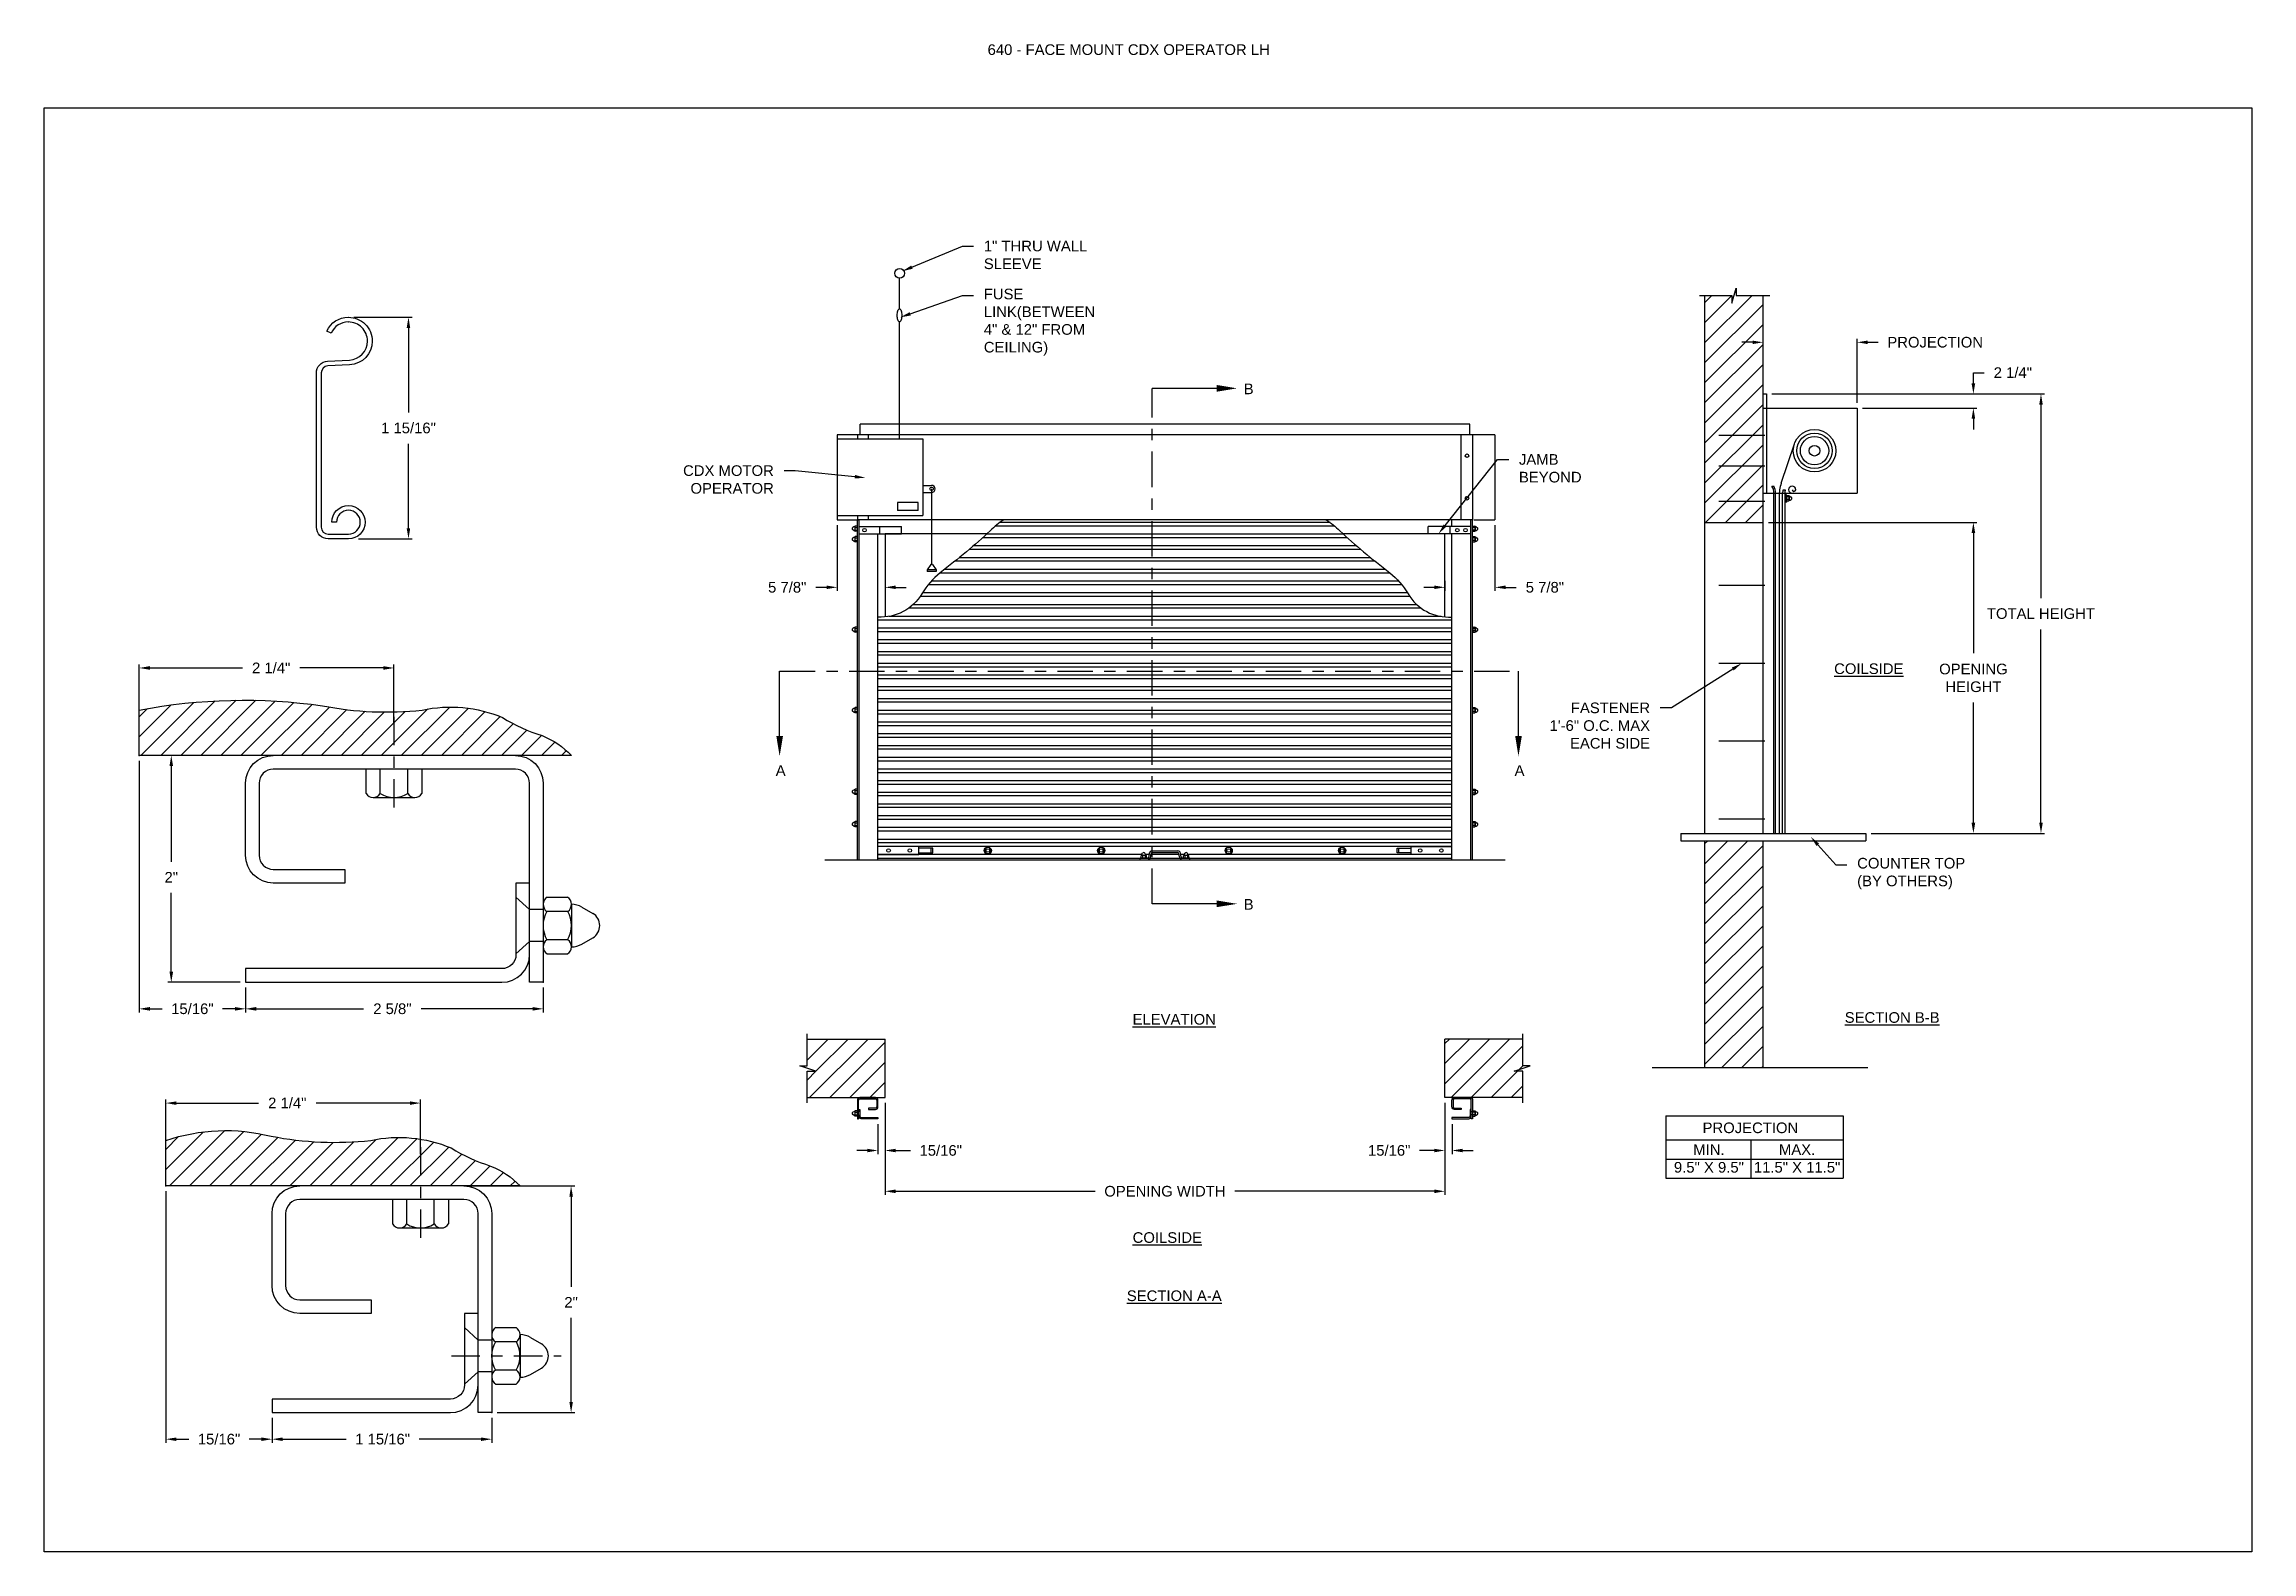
# Model space of a CAD drawing. Header units: inches. Extents: x 169.6 to 213.7, y 214.8 to 266.5.
# Drawn here: x 169.59 to 189.06, y 214.76 to 228.05 of the extents above; entities that cross this region are included whole.
import ezdxf
from ezdxf import colors
from ezdxf.entities.mleader import LeaderData, LeaderLine
from ezdxf.math import Vec2, Vec3

# ---------------------------------------------------------------- set-up
doc = ezdxf.new("R2010")
doc.units = ezdxf.units.IN
doc.header["$LTSCALE"] = 0.25
doc.header["$MEASUREMENT"] = 0
doc.linetypes.add('CENTER', pattern=[2, 1.25, -0.25, 0.25, -0.25])
for name, color, linetype in [('ANNOTATIONS', 1, 'Continuous'), ('CDX OPERATOR LH', 7, 'Continuous'), ('DETAILS', 4, 'Continuous'), ('SECTION CUTS', 6, 'CENTER')]:
    doc.layers.add(name, color=color, linetype=linetype)
doc.styles.add('ARIAL', font='arial.ttf', dxfattribs={"height": 0.09375})
doc.styles.get("Standard").update_dxf_attribs({"font": 'romans.shx'})
doc.dimstyles.new('ARIAL', dxfattribs={"dimtxt": 0.09375, "dimasz": 0.09375, "dimexe": 0.03125, "dimexo": 0.046875, "dimgap": 0.09, "dimtad": 0, "dimtih": 1, "dimtoh": 1, "dimdec": 4, "dimzin": 0, "dimdsep": 46, "dimlunit": 4, "dimtxsty": 'ARIAL', "dimcen": 0.09, "dimadec": 0, "dimazin": 0, "dimtfac": 1, "dimtdec": 4, "dimtix": 1, "dimtofl": 0, "dimtmove": 0, "dimatfit": 3, "dimfxl": 0.18, "dimfrac": 2, "dimtolj": 1, "dimtzin": 0, "dimarcsym": 0})
doc.dimstyles.new('STANDARD$0', dxfattribs={"dimtxt": 0.09375, "dimasz": 0.09375, "dimexe": 0.03125, "dimexo": 0.046875, "dimgap": 0.09, "dimtad": 0, "dimtih": 1, "dimtoh": 1, "dimdec": 4, "dimzin": 0, "dimdsep": 46, "dimtxsty": 'ARIAL', "dimcen": 0.09, "dimadec": 0, "dimazin": 0, "dimtfac": 1, "dimtdec": 4, "dimtofl": 0, "dimtmove": 0, "dimatfit": 1, "dimfxl": 1, "dimtolj": 1, "dimtzin": 0, "dimarcsym": 0})
pattern_1 = [(45, (22.09341, -36.9515), (-0.08838835, 0.08838835), [])]

msp = doc.modelspace()

# ---------------------------------------------------------------- texts
at = {"layer": 'ANNOTATIONS', "insert": (177.90932, 228.05267), "char_height": 0.09375, "width": 4.6220629, "attachment_point": 1, "line_spacing_factor": 0.86134, "style": 'ARIAL'}
msp.add_mtext('640 - FACE MOUNT CDX OPERATOR LH', dxfattribs=at)
at = {"layer": 'ANNOTATIONS', "char_height": 0.09375, "attachment_point": 2, "style": 'ARIAL'}
for s, insert, width in [('{\\LCOILSIDE}', (185.68058, 222.59348), 1.3823677), ('{\\LELEVATION}', (179.55534, 219.50166), 3.0834986), ('{\\LSECTION B-B}', (185.88675, 219.51762), 1.3823677), ('{\\LCOILSIDE}', (179.49398, 217.57699), 1.3823677), ('{\\LSECTION A-A}', (179.55534, 217.06383), 1.3823677)]:
    msp.add_mtext(s, dxfattribs=dict(at, insert=insert, width=width))
for s, width, insert in [('PROJECTION ', 1.7594917, (184.63658, 218.54469)), ('MIN.\\P9.5" X 9.5" ', 0.6711642, (184.27056, 218.3527)), ('MAX.\\P11.5" X 11.5"', 0.7869326, (185.04821, 218.3527))]:
    msp.add_mtext_dynamic_manual_height_columns(s, width=width, gutter_width=1.36268, heights=[0], dxfattribs=dict(at, insert=insert))
at = {"layer": 'SECTION CUTS', "style": 'ARIAL'}
for s, p in [('B', (180.16808, 224.96722)), ('A', (176.04075, 221.6016)), ('A', (182.55671, 221.6016)), ('B', (180.16808, 220.4215))]:
    msp.add_text(s, height=0.09375, dxfattribs=at).set_placement(p)

# ---------------------------------------------------------------- blocks, each defined once
blk = doc.blocks.new('*D82')
at = {"layer": 'ANNOTATIONS', "color": 0, "lineweight": -2, "transparency": 16777216}
for p, q in [((184.655, 225.425), (184.561, 225.425)), ((184.748, 225.016), (184.748, 225.456)), ((185.577, 224.891), (185.577, 225.456)), ((185.671, 225.425), (185.764, 225.425))]:
    blk.add_line(p, q, dxfattribs=at)
at = {"layer": 'ANNOTATIONS', "color": 0, "transparency": 16777216}
for points in [[(184.655, 225.44), (184.655, 225.409), (184.748, 225.425)], [(185.671, 225.44), (185.671, 225.409), (185.577, 225.425)]]:
    blk.add_solid(points, dxfattribs=at)
at = {"layer": 'defpoints', "color": 0, "transparency": 16777216}
for p in [(185.577, 225.425), (184.748, 224.97), (185.577, 224.844)]:
    blk.add_point(p, dxfattribs=at)
at = {"layer": 'ANNOTATIONS', "color": 0, "transparency": 16777216, "insert": (186.266, 225.425), "char_height": 0.09375, "attachment_point": 5, "style": 'ARIAL'}
blk.add_mtext('\\A1;PROJECTION', dxfattribs=at)
blk = doc.blocks.new('*D77')
at = {"layer": 'ANNOTATIONS', "color": 0, "lineweight": -2, "transparency": 16777216}
for p, q in [((186.603, 225.063), (186.603, 225.157)), ((186.603, 225.157), (186.697, 225.157)), ((184.824, 224.97), (186.634, 224.97)), ((185.624, 224.844), (186.634, 224.844)), ((186.603, 224.75), (186.603, 224.656))]:
    blk.add_line(p, q, dxfattribs=at)
at = {"layer": 'ANNOTATIONS', "color": 0, "transparency": 16777216}
for points in [[(186.587, 225.063), (186.619, 225.063), (186.603, 224.97)], [(186.587, 224.75), (186.619, 224.75), (186.603, 224.844)]]:
    blk.add_solid(points, dxfattribs=at)
at = {"layer": 'defpoints', "color": 0, "transparency": 16777216}
for p in [(184.777, 224.97), (186.603, 224.97), (185.577, 224.844)]:
    blk.add_point(p, dxfattribs=at)
at = {"layer": 'ANNOTATIONS', "color": 0, "transparency": 16777216, "insert": (186.951, 225.157), "char_height": 0.0938, "attachment_point": 5, "style": 'ARIAL'}
blk.add_mtext('\\A1;2 1/4"', dxfattribs=at)
blk = doc.blocks.new('*D80')
at = {"layer": 'ANNOTATIONS', "color": 0, "lineweight": -2, "transparency": 16777216}
for p, q in [((182.384, 223.813), (182.384, 223.233)), ((181.942, 223.322), (181.942, 223.233)), ((181.848, 223.264), (181.755, 223.264)), ((182.477, 223.264), (182.571, 223.264))]:
    blk.add_line(p, q, dxfattribs=at)
at = {"layer": 'ANNOTATIONS', "color": 0, "transparency": 16777216}
for points in [[(181.848, 223.28), (181.848, 223.249), (181.942, 223.264)], [(182.477, 223.28), (182.477, 223.249), (182.384, 223.264)]]:
    blk.add_solid(points, dxfattribs=at)
at = {"layer": 'defpoints', "color": 0, "transparency": 16777216}
for p in [(182.384, 223.86), (181.942, 223.369), (182.384, 223.264)]:
    blk.add_point(p, dxfattribs=at)
at = {"layer": 'ANNOTATIONS', "color": 0, "transparency": 16777216, "insert": (182.824, 223.264), "char_height": 0.0938, "attachment_point": 5, "style": 'ARIAL'}
blk.add_mtext('\\A1;5 7/8"', dxfattribs=at)
blk = doc.blocks.new('*D81')
at = {"layer": 'ANNOTATIONS', "color": 0, "lineweight": -2, "transparency": 16777216}
for p, q in [((176.583, 223.813), (176.583, 223.233)), ((177.005, 223.322), (177.005, 223.233)), ((176.489, 223.264), (176.395, 223.264)), ((177.098, 223.264), (177.192, 223.264))]:
    blk.add_line(p, q, dxfattribs=at)
at = {"layer": 'ANNOTATIONS', "color": 0, "transparency": 16777216}
for points in [[(176.489, 223.28), (176.489, 223.249), (176.583, 223.264)], [(177.098, 223.28), (177.098, 223.249), (177.005, 223.264)]]:
    blk.add_solid(points, dxfattribs=at)
at = {"layer": 'defpoints', "color": 0, "transparency": 16777216}
for p in [(176.583, 223.86), (177.005, 223.369), (176.583, 223.264)]:
    blk.add_point(p, dxfattribs=at)
at = {"layer": 'ANNOTATIONS', "color": 0, "transparency": 16777216, "insert": (176.142, 223.264), "char_height": 0.0938, "attachment_point": 5, "style": 'ARIAL'}
blk.add_mtext('\\A1;5 7/8"', dxfattribs=at)
blk = doc.blocks.new('*D75')
at = {"layer": 'ANNOTATIONS', "color": 0, "lineweight": -2, "transparency": 16777216}
for p, q in [((181.942, 218.718), (181.942, 218.266)), ((182.005, 218.531), (182.005, 218.266)), ((181.848, 218.298), (181.718, 218.298)), ((182.098, 218.298), (182.192, 218.298))]:
    blk.add_line(p, q, dxfattribs=at)
at = {"layer": 'ANNOTATIONS', "color": 0, "transparency": 16777216}
for points in [[(181.848, 218.313), (181.848, 218.282), (181.942, 218.298)], [(182.098, 218.313), (182.098, 218.282), (182.005, 218.298)]]:
    blk.add_solid(points, dxfattribs=at)
at = {"layer": 'defpoints', "color": 0, "transparency": 16777216}
for p in [(181.942, 218.765), (182.005, 218.577), (182.005, 218.298)]:
    blk.add_point(p, dxfattribs=at)
at = {"layer": 'ANNOTATIONS', "color": 0, "transparency": 16777216, "insert": (181.451, 218.298), "char_height": 0.0938, "attachment_point": 5, "style": 'ARIAL'}
blk.add_mtext('\\A1;15/16"', dxfattribs=at)
blk = doc.blocks.new('*D76')
at = {"layer": 'ANNOTATIONS', "color": 0, "lineweight": -2, "transparency": 16777216}
for p, q in [((177.005, 218.718), (177.005, 218.266)), ((176.942, 218.531), (176.942, 218.266)), ((176.848, 218.298), (176.755, 218.298)), ((177.098, 218.298), (177.229, 218.298))]:
    blk.add_line(p, q, dxfattribs=at)
at = {"layer": 'ANNOTATIONS', "color": 0, "transparency": 16777216}
for points in [[(176.848, 218.313), (176.848, 218.282), (176.942, 218.298)], [(177.098, 218.313), (177.098, 218.282), (177.005, 218.298)]]:
    blk.add_solid(points, dxfattribs=at)
at = {"layer": 'defpoints', "color": 0, "transparency": 16777216}
for p in [(177.005, 218.765), (176.942, 218.577), (176.942, 218.298)]:
    blk.add_point(p, dxfattribs=at)
at = {"layer": 'ANNOTATIONS', "color": 0, "transparency": 16777216, "insert": (177.496, 218.298), "char_height": 0.0938, "attachment_point": 5, "style": 'ARIAL'}
blk.add_mtext('\\A1;15/16"', dxfattribs=at)
blk = doc.blocks.new('*D74')
at = {"layer": 'ANNOTATIONS', "color": 0, "lineweight": -2, "transparency": 16777216}
for p, q in [((184.795, 223.837), (186.634, 223.837)), ((186.603, 223.743), (186.603, 222.683)), ((186.603, 221.188), (186.603, 222.248)), ((185.702, 221.094), (186.634, 221.094))]:
    blk.add_line(p, q, dxfattribs=at)
at = {"layer": 'ANNOTATIONS', "color": 0, "transparency": 16777216}
for points in [[(186.587, 223.743), (186.619, 223.743), (186.603, 223.837)], [(186.587, 221.188), (186.619, 221.188), (186.603, 221.094)]]:
    blk.add_solid(points, dxfattribs=at)
at = {"layer": 'defpoints', "color": 0, "transparency": 16777216}
for p in [(184.748, 223.837), (185.655, 221.094), (186.603, 221.094)]:
    blk.add_point(p, dxfattribs=at)
at = {"layer": 'ANNOTATIONS', "color": 0, "transparency": 16777216, "insert": (186.603, 222.465), "char_height": 0.09375, "attachment_point": 5, "style": 'ARIAL'}
blk.add_mtext('\\A1;OPENING\\PHEIGHT', dxfattribs=at)
blk = doc.blocks.new('*D79')
at = {"layer": 'ANNOTATIONS', "color": 0, "lineweight": -2, "transparency": 16777216}
for p, q in [((184.824, 224.97), (187.231, 224.97)), ((187.199, 224.876), (187.199, 223.17)), ((187.199, 221.188), (187.199, 222.893)), ((185.702, 221.094), (187.231, 221.094))]:
    blk.add_line(p, q, dxfattribs=at)
at = {"layer": 'ANNOTATIONS', "color": 0, "transparency": 16777216}
for points in [[(187.184, 224.876), (187.215, 224.876), (187.199, 224.97)], [(187.184, 221.188), (187.215, 221.188), (187.199, 221.094)]]:
    blk.add_solid(points, dxfattribs=at)
at = {"layer": 'defpoints', "color": 0, "transparency": 16777216}
for p in [(184.777, 224.97), (187.199, 224.97), (185.655, 221.094)]:
    blk.add_point(p, dxfattribs=at)
at = {"layer": 'ANNOTATIONS', "color": 0, "transparency": 16777216, "insert": (187.199, 223.032), "char_height": 0.09375, "attachment_point": 5, "style": 'ARIAL'}
blk.add_mtext('\\A1;TOTAL HEIGHT', dxfattribs=at)
blk = doc.blocks.new('*D78')
at = {"layer": 'ANNOTATIONS', "color": 0, "lineweight": -2, "transparency": 16777216}
for p, q in [((177.005, 218.531), (177.005, 217.907)), ((181.942, 218.534), (181.942, 217.907)), ((177.098, 217.938), (178.857, 217.938)), ((181.848, 217.938), (180.09, 217.938))]:
    blk.add_line(p, q, dxfattribs=at)
at = {"layer": 'ANNOTATIONS', "color": 0, "transparency": 16777216}
for points in [[(177.098, 217.954), (177.098, 217.922), (177.005, 217.938)], [(181.848, 217.954), (181.848, 217.922), (181.942, 217.938)]]:
    blk.add_solid(points, dxfattribs=at)
at = {"layer": 'defpoints', "color": 0, "transparency": 16777216}
for p in [(177.005, 218.578), (181.942, 218.581), (181.942, 217.938)]:
    blk.add_point(p, dxfattribs=at)
at = {"layer": 'ANNOTATIONS', "color": 0, "transparency": 16777216, "insert": (179.473, 217.938), "char_height": 0.09375, "attachment_point": 5, "style": 'ARIAL'}
blk.add_mtext('\\A1;OPENING WIDTH', dxfattribs=at)
blk = doc.blocks.new('*D86')
at = {"layer": 'ANNOTATIONS', "color": 0, "linetype": 'Continuous', "lineweight": -2, "transparency": 16777216}
for p, q in [((170.661, 217.939), (170.661, 215.72)), ((171.599, 215.939), (171.599, 215.72)), ((170.755, 215.752), (170.864, 215.752)), ((171.505, 215.752), (171.398, 215.752))]:
    blk.add_line(p, q, dxfattribs=at)
at = {"layer": 'ANNOTATIONS', "color": 0, "linetype": 'Continuous', "transparency": 16777216}
for points in [[(170.755, 215.767), (170.755, 215.736), (170.661, 215.752)], [(171.505, 215.767), (171.505, 215.736), (171.599, 215.752)]]:
    blk.add_solid(points, dxfattribs=at)
at = {"layer": 'defpoints', "color": 0, "linetype": 'Continuous', "transparency": 16777216}
for p in [(170.661, 217.986), (171.599, 215.986), (171.599, 215.752)]:
    blk.add_point(p, dxfattribs=at)
at = {"layer": 'ANNOTATIONS', "color": 0, "linetype": 'Continuous', "transparency": 16777216, "insert": (171.131, 215.752), "char_height": 0.0938, "attachment_point": 5, "style": 'ARIAL'}
blk.add_mtext('\\A1;15/16"', dxfattribs=at)
blk = doc.blocks.new('*D87')
at = {"layer": 'ANNOTATIONS', "color": 0, "linetype": 'Continuous', "lineweight": -2, "transparency": 16777216}
for p, q in [((171.599, 215.939), (171.599, 215.72)), ((173.536, 215.939), (173.536, 215.72)), ((171.692, 215.752), (172.252, 215.752)), ((173.442, 215.752), (172.895, 215.752))]:
    blk.add_line(p, q, dxfattribs=at)
at = {"layer": 'ANNOTATIONS', "color": 0, "linetype": 'Continuous', "transparency": 16777216}
for points in [[(171.692, 215.767), (171.692, 215.736), (171.599, 215.752)], [(173.442, 215.767), (173.442, 215.736), (173.536, 215.752)]]:
    blk.add_solid(points, dxfattribs=at)
at = {"layer": 'defpoints', "color": 0, "linetype": 'Continuous', "transparency": 16777216}
for p in [(171.599, 215.986), (173.536, 215.986), (171.599, 215.752)]:
    blk.add_point(p, dxfattribs=at)
at = {"layer": 'ANNOTATIONS', "color": 0, "linetype": 'Continuous', "transparency": 16777216, "insert": (172.574, 215.752), "char_height": 0.09375, "attachment_point": 5, "style": 'ARIAL'}
blk.add_mtext('\\A1;1 15/16"', dxfattribs=at)
blk = doc.blocks.new('*D88')
at = {"layer": 'ANNOTATIONS', "color": 0, "linetype": 'Continuous', "lineweight": -2, "transparency": 16777216}
for p, q in [((173.338, 217.986), (174.268, 217.986)), ((174.236, 217.892), (174.236, 217.096)), ((174.236, 216.08), (174.236, 216.822)), ((173.583, 215.986), (174.268, 215.986))]:
    blk.add_line(p, q, dxfattribs=at)
at = {"layer": 'ANNOTATIONS', "color": 0, "linetype": 'Continuous', "transparency": 16777216}
for points in [[(174.221, 217.892), (174.252, 217.892), (174.236, 217.986)], [(174.221, 216.08), (174.252, 216.08), (174.236, 215.986)]]:
    blk.add_solid(points, dxfattribs=at)
at = {"layer": 'defpoints', "color": 0, "linetype": 'Continuous', "transparency": 16777216}
for p in [(173.291, 217.986), (174.236, 217.986), (173.536, 215.986)]:
    blk.add_point(p, dxfattribs=at)
at = {"layer": 'ANNOTATIONS', "color": 0, "linetype": 'Continuous', "transparency": 16777216, "insert": (174.236, 216.959), "char_height": 0.0938, "attachment_point": 5, "style": 'ARIAL'}
blk.add_mtext('\\A1;2"', dxfattribs=at)
blk = doc.blocks.new('*D90')
at = {"layer": 'ANNOTATIONS', "color": 0, "linetype": 'Continuous', "lineweight": -2, "transparency": 16777216}
for p, q in [((170.661, 218.264), (170.661, 218.747)), ((170.755, 218.716), (171.479, 218.716)), ((172.814, 218.716), (171.987, 218.716)), ((172.908, 218.264), (172.908, 218.747))]:
    blk.add_line(p, q, dxfattribs=at)
at = {"layer": 'ANNOTATIONS', "color": 0, "linetype": 'Continuous', "transparency": 16777216}
for points in [[(170.755, 218.731), (170.755, 218.7), (170.661, 218.716)], [(172.814, 218.731), (172.814, 218.7), (172.908, 218.716)]]:
    blk.add_solid(points, dxfattribs=at)
at = {"layer": 'defpoints', "color": 0, "linetype": 'Continuous', "transparency": 16777216}
for p in [(172.908, 218.716), (170.661, 218.217), (172.908, 218.217)]:
    blk.add_point(p, dxfattribs=at)
at = {"layer": 'ANNOTATIONS', "color": 0, "linetype": 'Continuous', "transparency": 16777216, "insert": (171.733, 218.716), "char_height": 0.0938, "attachment_point": 5, "style": 'ARIAL'}
blk.add_mtext('\\A1;2 1/4"', dxfattribs=at)
blk = doc.blocks.new('*D83')
at = {"layer": 'ANNOTATIONS', "color": 0, "linetype": 'Continuous', "lineweight": -2, "transparency": 16777216}
for p, q in [((170.427, 221.734), (170.427, 219.516)), ((171.365, 219.734), (171.365, 219.516)), ((170.521, 219.547), (170.629, 219.547)), ((171.271, 219.547), (171.163, 219.547))]:
    blk.add_line(p, q, dxfattribs=at)
at = {"layer": 'ANNOTATIONS', "color": 0, "linetype": 'Continuous', "transparency": 16777216}
for points in [[(170.521, 219.563), (170.521, 219.531), (170.427, 219.547)], [(171.271, 219.563), (171.271, 219.531), (171.365, 219.547)]]:
    blk.add_solid(points, dxfattribs=at)
at = {"layer": 'defpoints', "color": 0, "linetype": 'Continuous', "transparency": 16777216}
for p in [(170.427, 221.781), (171.365, 219.781), (171.365, 219.547)]:
    blk.add_point(p, dxfattribs=at)
at = {"layer": 'ANNOTATIONS', "color": 0, "linetype": 'Continuous', "transparency": 16777216, "insert": (170.896, 219.547), "char_height": 0.0938, "attachment_point": 5, "style": 'ARIAL'}
blk.add_mtext('\\A1;15/16"', dxfattribs=at)
blk = doc.blocks.new('*D84')
at = {"layer": 'ANNOTATIONS', "color": 0, "linetype": 'Continuous', "lineweight": -2, "transparency": 16777216}
for p, q in [((171.365, 219.734), (171.365, 219.516)), ((173.99, 219.734), (173.99, 219.516)), ((171.459, 219.547), (172.406, 219.547)), ((173.896, 219.547), (172.914, 219.547))]:
    blk.add_line(p, q, dxfattribs=at)
at = {"layer": 'ANNOTATIONS', "color": 0, "linetype": 'Continuous', "transparency": 16777216}
for points in [[(171.459, 219.563), (171.459, 219.531), (171.365, 219.547)], [(173.896, 219.563), (173.896, 219.531), (173.99, 219.547)]]:
    blk.add_solid(points, dxfattribs=at)
at = {"layer": 'defpoints', "color": 0, "linetype": 'Continuous', "transparency": 16777216}
for p in [(171.365, 219.781), (173.99, 219.781), (171.365, 219.547)]:
    blk.add_point(p, dxfattribs=at)
at = {"layer": 'ANNOTATIONS', "color": 0, "linetype": 'Continuous', "transparency": 16777216, "insert": (172.66, 219.547), "char_height": 0.0938, "attachment_point": 5, "style": 'ARIAL'}
blk.add_mtext('\\A1;2 5/8"', dxfattribs=at)
blk = doc.blocks.new('*D85')
at = {"layer": 'ANNOTATIONS', "color": 0, "linetype": 'Continuous', "lineweight": -2, "transparency": 16777216}
for p, q in [((171.563, 221.781), (170.679, 221.781)), ((170.71, 221.688), (170.71, 220.844)), ((170.71, 219.875), (170.71, 220.57)), ((171.318, 219.781), (170.679, 219.781))]:
    blk.add_line(p, q, dxfattribs=at)
at = {"layer": 'ANNOTATIONS', "color": 0, "linetype": 'Continuous', "transparency": 16777216}
for points in [[(170.694, 221.688), (170.726, 221.688), (170.71, 221.781)], [(170.694, 219.875), (170.726, 219.875), (170.71, 219.781)]]:
    blk.add_solid(points, dxfattribs=at)
at = {"layer": 'defpoints', "color": 0, "linetype": 'Continuous', "transparency": 16777216}
for p in [(170.71, 221.781), (171.61, 221.781), (171.365, 219.781)]:
    blk.add_point(p, dxfattribs=at)
at = {"layer": 'ANNOTATIONS', "color": 0, "linetype": 'Continuous', "transparency": 16777216, "insert": (170.71, 220.707), "char_height": 0.0938, "attachment_point": 5, "style": 'ARIAL'}
blk.add_mtext('\\A1;2"', dxfattribs=at)
blk = doc.blocks.new('*D89')
at = {"layer": 'ANNOTATIONS', "color": 0, "linetype": 'Continuous', "lineweight": -2, "transparency": 16777216}
for p, q in [((170.427, 222.059), (170.427, 222.584)), ((170.521, 222.553), (171.337, 222.553)), ((172.58, 222.553), (171.845, 222.553)), ((172.674, 222.059), (172.674, 222.584))]:
    blk.add_line(p, q, dxfattribs=at)
at = {"layer": 'ANNOTATIONS', "color": 0, "linetype": 'Continuous', "transparency": 16777216}
for points in [[(170.521, 222.569), (170.521, 222.537), (170.427, 222.553)], [(172.58, 222.569), (172.58, 222.537), (172.674, 222.553)]]:
    blk.add_solid(points, dxfattribs=at)
at = {"layer": 'defpoints', "color": 0, "linetype": 'Continuous', "transparency": 16777216}
for p in [(172.674, 222.553), (170.427, 222.012), (172.674, 222.012)]:
    blk.add_point(p, dxfattribs=at)
at = {"layer": 'ANNOTATIONS', "color": 0, "linetype": 'Continuous', "transparency": 16777216, "insert": (171.591, 222.553), "char_height": 0.0938, "attachment_point": 5, "style": 'ARIAL'}
blk.add_mtext('\\A1;2 1/4"', dxfattribs=at)
blk = doc.blocks.new('*D115')
at = {"layer": 'ANNOTATIONS', "color": 0, "lineweight": -2, "transparency": 16777216}
for p, q in [((172.319, 225.646), (172.833, 225.646)), ((172.802, 225.552), (172.802, 224.807)), ((172.802, 223.785), (172.802, 224.53)), ((172.361, 223.691), (172.833, 223.691))]:
    blk.add_line(p, q, dxfattribs=at)
at = {"layer": 'ANNOTATIONS', "color": 0, "transparency": 16777216}
for points in [[(172.786, 225.552), (172.817, 225.552), (172.802, 225.646)], [(172.786, 223.785), (172.817, 223.785), (172.802, 223.691)]]:
    blk.add_solid(points, dxfattribs=at)
at = {"layer": 'defpoints', "color": 0, "transparency": 16777216}
for p in [(172.272, 225.646), (172.314, 223.691), (172.802, 223.691)]:
    blk.add_point(p, dxfattribs=at)
at = {"layer": 'ANNOTATIONS', "color": 0, "transparency": 16777216, "insert": (172.802, 224.669), "char_height": 0.09375, "attachment_point": 5, "style": 'ARIAL'}
blk.add_mtext('\\A1;1 15/16"', dxfattribs=at)

# ---------------------------------------------------------------- dimensions: what is measured, and where the dimension line sits
at = {"layer": 'ANNOTATIONS'}
for base, p1, p2, text, picture, middle in [((172.80177, 223.6912), (172.2722, 225.64601), (172.31437, 223.6912), '1 15/16"', '*D115', (172.80177, 224.66861)), ((186.603, 224.96958), (185.57689, 224.84377), (184.77718, 224.96958), '2 1/4"', '*D77', (186.95065, 225.15708)), ((187.19946, 224.96958), (185.65471, 221.09377), (184.77718, 224.96958), 'TOTAL HEIGHT', '*D79', (187.19946, 223.03167))]:
    dim = msp.add_linear_dim(base=base, p1=p1, p2=p2, angle=90, text=text, dimstyle='STANDARD$0', dxfattribs=at)
    dim.commit()
    dim.dimension.update_dxf_attribs({"geometry": picture, "text_midpoint": middle, "dimtype": 160})
for base, p1, p2, text, picture, middle in [((185.57689, 225.42487), (184.74846, 224.96958), (185.57689, 224.84377), 'PROJECTION', '*D82', (186.266, 225.42487)), ((176.58283, 223.26432), (177.00471, 223.36924), (176.58283, 223.86025), '5 7/8"', '*D81', (176.14223, 223.26432)), ((182.38361, 223.26432), (181.94221, 223.36906), (182.38361, 223.86025), '5 7/8"', '*D80', (182.82422, 223.26432)), ((176.94221, 218.29754), (177.00471, 218.76488), (176.94221, 218.57748), '15/16"', '*D76', (177.49578, 218.29754)), ((182.00471, 218.29754), (181.94221, 218.76488), (182.00471, 218.57748), '15/16"', '*D75', (181.45114, 218.29754))]:
    dim = msp.add_linear_dim(base=base, p1=p1, p2=p2, text=text, dimstyle='STANDARD$0', dxfattribs=at)
    dim.commit()
    dim.dimension.update_dxf_attribs({"geometry": picture, "text_midpoint": middle, "dimtype": 160})
dim = msp.add_linear_dim(base=(186.603, 221.09377), p1=(184.74846, 223.83657), p2=(185.65471, 221.09377), angle=90, text='OPENING\\PHEIGHT', dimstyle='STANDARD$0', dxfattribs=at)
dim.commit()
dim.dimension.update_dxf_attribs({"geometry": '*D74', "text_midpoint": (186.603, 222.46517)})
at = {"layer": 'ANNOTATIONS', "linetype": 'Continuous'}
for base, p1, p2, picture, middle in [((172.67362, 222.55291), (170.42726, 222.01201), (172.67362, 222.01201), '*D89', (171.59105, 222.55291)), ((171.36476, 219.54698), (170.42726, 221.78128), (171.36476, 219.78128), '*D83', (170.89601, 219.54698)), ((172.907581, 218.715626), (170.66123, 218.216743), (172.907581, 218.216743), '*D90', (171.732849, 218.715626)), ((171.59873, 215.75171), (170.66123, 217.98601), (171.59873, 215.98601), '*D86', (171.13135, 215.75171))]:
    dim = msp.add_linear_dim(base=base, p1=p1, p2=p2, dimstyle='ARIAL', dxfattribs=at)
    dim.commit()
    dim.dimension.update_dxf_attribs({"geometry": picture, "text_midpoint": middle, "dimtype": 160})
for base, p1, p2, angle, picture, middle in [((170.70998, 221.78128), (171.36476, 219.78128), (171.60976, 221.78128), 90, '*D85', (170.70998, 220.70669)), ((171.36476, 219.54698), (173.98976, 219.78128), (171.36476, 219.78128), 180, '*D84', (172.65989, 219.54698)), ((174.23633, 217.98601), (173.53623, 215.98601), (173.29123, 217.98601), 90, '*D88', (174.23633, 216.95934)), ((171.59873, 215.75171), (173.53623, 215.98601), (171.59873, 215.98601), 180, '*D87', (172.57366, 215.75171))]:
    dim = msp.add_linear_dim(base=base, p1=p1, p2=p2, angle=angle, dimstyle='ARIAL', dxfattribs=at)
    dim.commit()
    dim.dimension.update_dxf_attribs({"geometry": picture, "text_midpoint": middle, "dimtype": 160})
at = {"layer": 'ANNOTATIONS'}
dim = msp.add_linear_dim(base=(181.94221, 217.93791), p1=(177.00471, 218.578), p2=(181.94221, 218.58097), text='OPENING WIDTH', dimstyle='STANDARD$0', dxfattribs=at)
dim.commit()
dim.dimension.update_dxf_attribs({"geometry": '*D78', "text_midpoint": (179.47346, 217.93791)})

# ---------------------------------------------------------------- hatches: boundary and pattern name
at = {"layer": 'CDX OPERATOR LH'}
h = msp.add_hatch(dxfattribs=at)
h.set_pattern_fill('ANSI31', color=256, style=0)
h.set_pattern_definition(pattern_1)
h.paths.add_polyline_path([(184.74846, 225.83829), (184.51196, 225.83829), (184.51196, 225.90295), (184.47355, 225.76959), (184.47355, 225.83829), (184.23283, 225.83829), (184.23283, 223.83657), (184.74846, 223.83657)])
h = msp.add_hatch(dxfattribs=at)
h.set_pattern_fill('ANSI31', color=256, style=0)
h.set_pattern_definition(pattern_1)
h.paths.add_polyline_path([(184.74846, 221.02977), (184.51196, 221.02977), (184.51196, 221.09443), (184.47355, 220.96107), (184.47355, 221.02977), (184.23283, 221.02977), (184.23283, 219.02805), (184.74846, 219.02805)])
h = msp.add_hatch(dxfattribs=at)
h.set_pattern_fill('ANSI31', color=256, style=0)
h.set_pattern_definition(pattern_1)
h.paths.add_polyline_path([(182.62971, 218.9964), (182.55174, 218.9964), (182.69381, 219.0433), (182.62971, 219.0433), (182.62971, 219.2805), (181.94221, 219.2805), (181.94221, 218.76488), (182.62971, 218.76488)])
h.paths.add_polyline_path([(177.00471, 219.2805), (176.31721, 219.2805), (176.31721, 219.0433), (176.2531, 219.0433), (176.39517, 218.9964), (176.31721, 218.9964), (176.31721, 218.76488), (177.00471, 218.76488)])
at = {"layer": 'DETAILS', "linetype": 'Continuous'}
h = msp.add_hatch(dxfattribs=at)
h.set_pattern_fill('ANSI31', color=256, style=0)
h.set_pattern_definition([(45, (183.18255, 195.63267), (-0.08838835, 0.08838835), [])])
h.paths.add_polyline_path([(172.92262, 222.18183, -0.07533914), (172.04485, 222.21928, 0.08278107), (170.42726, 222.18183), (170.42726, 221.78128), (174.2395, 221.78128, 0.10706088), (173.97968, 221.95624, -0.06290317), (173.63077, 222.11579, 0.15379408)])
h.paths.add_polyline_path([(171.40371, 222.62482), (171.77839, 222.62482), (171.77839, 222.481), (171.40371, 222.481)], flags=9)
h = msp.add_hatch(dxfattribs=at)
h.set_pattern_fill('ANSI31', color=256, style=0)
h.set_pattern_definition([(45, (182.72902, 191.8374), (-0.08838835, 0.08838835), [])])
h.paths.add_polyline_path([(172.46908, 218.38656, -0.07533914), (171.59132, 218.42401, 0.14389298), (170.66123, 218.38656), (170.66123, 217.98601), (173.78596, 217.98601, 0.10706088), (173.52615, 218.16096, -0.06290317), (173.17724, 218.32052, 0.15379408)])
h.paths.add_polyline_path([(171.54167, 218.61836), (171.92633, 218.61836), (171.92633, 218.81155), (171.54167, 218.81155)], flags=9)

# ---------------------------------------------------------------- linework, layer by layer
at = {"layer": 'ANNOTATIONS'}
for p, q in [((183.89038, 218.60412), (183.89038, 218.05275)), ((183.89038, 218.60412), (185.45549, 218.60412)), ((185.45549, 218.60412), (185.45549, 218.05275)), ((183.89038, 218.39265), (185.45549, 218.39265)), ((184.64074, 218.39265), (184.64074, 218.05275)), ((183.89038, 218.2227), (185.45549, 218.2227)), ((183.89038, 218.05275), (185.45549, 218.05275))]:
    msp.add_line(p, q, dxfattribs=at)
at = {"layer": 'CDX OPERATOR LH'}
for p, q in [((177.1332, 225.71993), (177.1332, 225.99069)), ((184.47355, 225.76959), (184.51196, 225.90295)), ((184.51196, 225.90295), (184.51196, 225.83829)), ((184.18644, 225.83829), (184.47355, 225.83829)), ((184.23283, 225.83829), (184.23283, 221.09377)), ((184.47355, 225.83829), (184.47355, 225.76959)), ((184.51196, 225.83829), (184.80715, 225.83829)), ((184.74846, 221.09377), (184.74846, 225.83829)), ((177.1332, 224.57377), (177.1332, 225.60543)), ((184.74846, 224.96958), (184.77718, 224.96958)), ((184.77718, 224.96958), (184.77718, 224.84377)), ((182.16096, 224.704), (176.78596, 224.704)), ((176.78596, 224.61025), (176.78596, 224.704)), ((182.16096, 224.61025), (182.16096, 224.704)), ((184.74846, 224.84377), (185.57689, 224.84377)), ((184.77971, 224.84377), (184.77971, 224.09377)), ((185.57689, 224.84377), (185.57689, 224.09377)), ((176.58274, 224.57377), (176.58274, 223.89673)), ((176.58274, 224.57377), (177.33719, 224.57377)), ((176.58283, 224.61025), (176.58283, 223.86025)), ((176.78596, 224.61025), (176.58283, 224.61025)), ((182.18635, 224.61025), (176.76057, 224.61025)), ((176.76057, 224.61025), (176.76057, 224.57377)), ((176.86018, 224.57377), (176.86018, 224.61025)), ((176.86018, 224.57377), (176.86018, 224.61025)), ((177.33719, 224.57377), (177.33719, 223.89673)), ((182.08674, 223.86225), (182.08674, 224.61025)), ((182.08674, 223.86225), (182.08674, 224.61025)), ((182.38361, 224.61025), (182.18049, 224.61025)), ((182.18635, 224.61025), (182.18635, 223.86225)), ((182.38361, 224.61025), (182.38361, 223.86025)), ((184.90871, 224.18285), (185.02405, 224.52817)), ((177.33728, 224.16264), (177.41509, 224.16352)), ((177.33728, 224.10013), (177.41553, 224.10103)), ((177.41531, 224.13228), (177.41531, 223.4655)), ((184.82689, 224.15627), (184.84252, 224.15627)), ((184.92461, 224.12502), (184.94414, 224.12502)), ((177.29753, 224.013), (177.11346, 224.013)), ((177.11346, 224.013), (177.11346, 223.94168)), ((177.29753, 223.94168), (177.11346, 223.94168)), ((177.29753, 223.94168), (177.29753, 224.013)), ((184.74846, 224.09377), (185.57689, 224.09377)), ((184.82689, 224.09377), (184.85814, 224.09377)), ((184.84254, 221.09433), (184.84254, 224.09433)), ((184.85814, 221.09377), (184.85814, 224.09377)), ((184.85814, 224.09377), (184.92064, 224.09377)), ((184.88939, 224.06405), (184.88939, 221.09377)), ((184.92064, 221.09377), (184.92064, 224.09377)), ((184.92064, 224.09377), (184.94017, 224.09377)), ((184.94017, 224.09377), (184.94017, 221.09377)), ((184.9558, 224.08063), (184.94017, 224.08063)), ((184.94017, 224.01813), (184.9558, 224.01813)), ((184.9558, 224.01813), (184.9558, 224.08063)), ((184.95875, 224.02594), (184.97604, 224.02594)), ((184.97563, 224.0611), (184.95886, 224.0611)), ((184.97601, 224.03766), (184.95902, 224.03766)), ((184.95914, 224.07282), (184.97523, 224.07282)), ((184.97921, 224.06709), (184.9793, 224.03099)), ((184.98734, 224.03382), (184.99684, 224.03929)), ((184.98786, 224.06465), (184.99685, 224.05946)), ((176.58274, 223.89673), (177.33719, 223.89673)), ((176.58283, 223.86025), (176.77033, 223.86025)), ((176.7285, 223.79663), (176.71951, 223.79144)), ((176.7285, 223.79663), (176.71951, 223.79144)), ((176.72903, 223.7658), (176.71952, 223.77127)), ((176.72903, 223.7658), (176.71952, 223.77127)), ((176.73715, 223.79907), (176.73706, 223.76296)), ((176.73715, 223.79907), (176.73706, 223.76296)), ((176.75761, 223.75792), (176.74032, 223.75792)), ((176.75761, 223.75792), (176.74032, 223.75792)), ((176.74035, 223.76964), (176.75734, 223.76964)), ((176.74035, 223.76964), (176.75734, 223.76964)), ((176.74073, 223.79308), (176.75751, 223.79308)), ((176.74073, 223.79308), (176.75751, 223.79308)), ((176.75723, 223.80479), (176.74113, 223.80479)), ((176.75723, 223.80479), (176.74113, 223.80479)), ((176.75723, 223.71104), (176.74113, 223.71104)), ((176.75723, 223.71104), (176.74113, 223.71104)), ((176.76057, 223.89673), (176.76057, 223.86225)), ((176.76057, 220.86225), (176.76057, 223.86225)), ((176.76057, 223.86225), (182.18635, 223.86225)), ((176.77033, 223.86225), (176.77033, 223.86025)), ((176.77619, 220.86225), (176.77619, 223.86225)), ((176.77619, 223.79975), (177.15119, 223.79975)), ((176.77619, 223.79975), (177.15119, 223.79975)), ((176.77619, 223.73725), (177.15119, 223.73725)), ((176.77619, 223.73725), (177.15119, 223.73725)), ((176.78596, 223.86225), (176.78596, 223.86025)), ((176.86018, 223.86225), (176.86018, 223.89673)), ((176.86018, 223.86225), (176.86018, 223.89673)), ((176.94221, 220.86225), (176.94221, 223.73725)), ((176.94221, 220.86225), (176.94221, 223.73725)), ((176.95783, 223.73725), (176.95783, 223.79975)), ((176.95783, 223.73725), (176.95783, 223.79975)), ((177.00471, 223.73525), (177.00471, 223.00322)), ((177.90195, 223.73525), (177.00471, 223.73525)), ((177.15119, 223.73725), (177.15119, 223.79975)), ((177.15119, 223.73725), (177.15119, 223.79975)), ((181.04794, 223.73244), (177.89898, 223.73244)), ((180.96933, 223.8048), (177.97758, 223.8048)), ((180.9289, 223.83605), (178.01801, 223.83605)), ((181.94221, 223.73525), (181.04496, 223.73525)), ((182.17072, 223.79975), (181.79572, 223.79975)), ((181.79572, 223.73725), (181.79572, 223.79975)), ((182.17072, 223.73725), (181.79572, 223.73725)), ((181.94221, 223.00288), (181.94221, 223.73525)), ((181.98908, 223.73725), (181.98908, 223.79975)), ((182.00471, 223.79975), (182.00471, 223.86225)), ((182.00471, 220.86225), (182.00471, 223.73725)), ((182.17072, 220.86225), (182.17072, 223.86225)), ((182.18635, 220.86225), (182.18635, 223.86225)), ((182.18931, 223.75792), (182.20659, 223.75792)), ((182.20619, 223.79308), (182.18941, 223.79308)), ((182.20657, 223.76964), (182.18957, 223.76964)), ((182.18969, 223.80479), (182.20578, 223.80479)), ((182.18969, 223.71104), (182.20578, 223.71104)), ((182.19611, 223.86025), (182.38361, 223.86025)), ((182.20976, 223.79907), (182.20985, 223.76296)), ((182.21789, 223.7658), (182.22739, 223.77127)), ((182.21841, 223.79663), (182.2274, 223.79144)), ((184.23283, 223.83657), (184.74846, 223.83657)), ((176.7285, 223.70288), (176.71951, 223.69769)), ((176.7285, 223.70288), (176.71951, 223.69769)), ((176.72903, 223.67205), (176.71952, 223.67752)), ((176.72903, 223.67205), (176.71952, 223.67752)), ((176.73715, 223.70532), (176.73706, 223.66921)), ((176.73715, 223.70532), (176.73706, 223.66921)), ((176.75761, 223.66417), (176.74032, 223.66417)), ((176.75761, 223.66417), (176.74032, 223.66417)), ((176.74035, 223.67589), (176.75734, 223.67589)), ((176.74035, 223.67589), (176.75734, 223.67589)), ((176.74073, 223.69933), (176.75751, 223.69933)), ((176.74073, 223.69933), (176.75751, 223.69933)), ((181.28893, 223.52521), (177.65798, 223.52521)), ((181.20015, 223.59757), (177.74677, 223.59757)), ((181.16315, 223.62882), (177.78377, 223.62882)), ((181.08154, 223.70119), (177.86538, 223.70119)), ((182.18931, 223.66417), (182.20659, 223.66417)), ((182.20619, 223.69933), (182.18941, 223.69933)), ((182.20657, 223.67589), (182.18957, 223.67589)), ((182.20976, 223.70532), (182.20985, 223.66921)), ((182.21789, 223.67205), (182.22739, 223.67752)), ((182.21841, 223.70288), (182.2274, 223.69769)), ((177.4075, 223.4655), (177.37625, 223.41863)), ((177.45437, 223.41863), (177.37625, 223.41863)), ((177.37625, 223.41863), (177.37625, 223.403)), ((177.45437, 223.403), (177.37625, 223.403)), ((177.42312, 223.4655), (177.4075, 223.4655)), ((177.42312, 223.4655), (177.45437, 223.41863)), ((177.45437, 223.41863), (177.45437, 223.403)), ((181.45824, 223.39034), (177.48868, 223.39034)), ((181.4186, 223.42159), (177.52831, 223.42159)), ((181.32775, 223.49396), (177.61916, 223.49396)), ((181.6328, 223.18312), (177.31411, 223.18312)), ((181.61324, 223.21437), (177.33368, 223.21437)), ((181.56253, 223.28673), (177.38439, 223.28673)), ((181.53573, 223.31798), (177.41118, 223.31798)), ((182.00471, 222.97589), (176.94221, 222.97589)), ((181.90827, 223.00714), (177.03865, 223.00714)), ((181.73414, 223.0795), (177.21277, 223.0795)), ((181.69561, 223.11075), (177.25131, 223.11075)), ((176.72932, 222.906), (176.72032, 222.90081)), ((176.72984, 222.87517), (176.72034, 222.88065)), ((176.73797, 222.90844), (176.73787, 222.87234)), ((176.75842, 222.86729), (176.74113, 222.86729)), ((176.74116, 222.87901), (176.75816, 222.87901)), ((176.74154, 222.90245), (176.75832, 222.90245)), ((176.75804, 222.91417), (176.74194, 222.91417)), ((182.00471, 222.90352), (176.94221, 222.90352)), ((182.00471, 222.87227), (176.94221, 222.87227)), ((182.00471, 222.79991), (176.94221, 222.79991)), ((182.00471, 222.76866), (176.94221, 222.76866)), ((182.19012, 222.86729), (182.20741, 222.86729)), ((182.207, 222.90245), (182.19022, 222.90245)), ((182.20738, 222.87901), (182.19038, 222.87901)), ((182.1905, 222.91417), (182.20659, 222.91417)), ((182.21057, 222.90844), (182.21067, 222.87234)), ((182.2187, 222.87517), (182.2282, 222.88065)), ((182.21922, 222.906), (182.22821, 222.90081)), ((182.00471, 222.69629), (176.94221, 222.69629)), ((182.00471, 222.66504), (176.94221, 222.66504)), ((182.00471, 222.59268), (176.94221, 222.59268)), ((182.00471, 222.56143), (176.94221, 222.56143)), ((182.00471, 222.48906), (176.94221, 222.48906)), ((182.00471, 222.45781), (176.94221, 222.45781)), ((182.00471, 222.38545), (176.94221, 222.38545)), ((182.00471, 222.3542), (176.94221, 222.3542)), ((176.7285, 222.19517), (176.71951, 222.18998)), ((176.72903, 222.16434), (176.71952, 222.16981)), ((176.73715, 222.19761), (176.73706, 222.1615)), ((176.75761, 222.15646), (176.74032, 222.15646)), ((176.74035, 222.16818), (176.75734, 222.16818)), ((176.74073, 222.19161), (176.75751, 222.19161)), ((176.75723, 222.20333), (176.74113, 222.20333)), ((182.00471, 222.28183), (176.94221, 222.28183)), ((182.00471, 222.25058), (176.94221, 222.25058)), ((182.00471, 222.17822), (176.94221, 222.17822)), ((182.18931, 222.15646), (182.20659, 222.15646)), ((182.20619, 222.19161), (182.18941, 222.19161)), ((182.20657, 222.16818), (182.18957, 222.16818)), ((182.18969, 222.20333), (182.20578, 222.20333)), ((182.20976, 222.19761), (182.20985, 222.1615)), ((182.21789, 222.16434), (182.22739, 222.16981)), ((182.21841, 222.19517), (182.2274, 222.18998)), ((182.00471, 222.14697), (176.94221, 222.14697)), ((182.00471, 222.07461), (176.94221, 222.07461)), ((182.00471, 222.04336), (176.94221, 222.04336)), ((182.00471, 221.97099), (176.94221, 221.97099)), ((182.00471, 221.93974), (176.94221, 221.93974)), ((182.00471, 221.86738), (176.94221, 221.86738)), ((182.00471, 221.83613), (176.94221, 221.83613)), ((182.00471, 221.76376), (176.94221, 221.76376)), ((182.00471, 221.73251), (176.94221, 221.73251)), ((182.00471, 221.66015), (176.94221, 221.66015)), ((182.00471, 221.6289), (176.94221, 221.6289)), ((176.7285, 221.47642), (176.71951, 221.47123)), ((176.72903, 221.44559), (176.71952, 221.45106)), ((176.73715, 221.47886), (176.73706, 221.44275)), ((176.75761, 221.43771), (176.74032, 221.43771)), ((176.74035, 221.44943), (176.75734, 221.44943)), ((176.74073, 221.47286), (176.75751, 221.47286)), ((176.75723, 221.48458), (176.74113, 221.48458)), ((182.00471, 221.55653), (176.94221, 221.55653)), ((182.00471, 221.52528), (176.94221, 221.52528)), ((182.00471, 221.45606), (176.94221, 221.45606)), ((182.00471, 221.42481), (176.94221, 221.42481)), ((182.18931, 221.43771), (182.20659, 221.43771)), ((182.20619, 221.47286), (182.18941, 221.47286)), ((182.20657, 221.44943), (182.18957, 221.44943)), ((182.18969, 221.48458), (182.20578, 221.48458)), ((182.20976, 221.47886), (182.20985, 221.44275)), ((182.21789, 221.44559), (182.22739, 221.45106)), ((182.21841, 221.47642), (182.2274, 221.47123)), ((176.7285, 221.19002), (176.71951, 221.18483)), ((176.73715, 221.19246), (176.73706, 221.15635)), ((176.74073, 221.18647), (176.75751, 221.18647)), ((176.75723, 221.19819), (176.74113, 221.19819)), ((182.00471, 221.35245), (176.94221, 221.35245)), ((182.00471, 221.3212), (176.94221, 221.3212)), ((182.00471, 221.24883), (176.94221, 221.24883)), ((182.00471, 221.21758), (176.94221, 221.21758)), ((182.20619, 221.18647), (182.18941, 221.18647)), ((182.18969, 221.19819), (182.20578, 221.19819)), ((182.20976, 221.19246), (182.20985, 221.15635)), ((182.21841, 221.19002), (182.2274, 221.18483)), ((176.72903, 221.15919), (176.71952, 221.16466)), ((176.75761, 221.15131), (176.74032, 221.15131)), ((176.74035, 221.16303), (176.75734, 221.16303)), ((182.00471, 221.14522), (176.94221, 221.14522)), ((182.00471, 221.11397), (176.94221, 221.11397)), ((182.00471, 221.0416), (176.94221, 221.0416)), ((182.00471, 221.01035), (176.94221, 221.01035)), ((182.00471, 221.01035), (176.94221, 221.01035)), ((182.18931, 221.15131), (182.20659, 221.15131)), ((182.20657, 221.16303), (182.18957, 221.16303)), ((182.21789, 221.15919), (182.22739, 221.16466)), ((184.02348, 221.09377), (185.65471, 221.09377)), ((184.02348, 221.09377), (184.02348, 221.02977)), ((184.02348, 221.02977), (185.65471, 221.02977)), ((184.23283, 221.02977), (184.23283, 219.02842)), ((184.74846, 219.02842), (184.74846, 221.02977)), ((185.65471, 221.09377), (185.65471, 221.02977)), ((176.47346, 220.86225), (182.47346, 220.86225)), ((182.00471, 220.9791), (176.94221, 220.9791)), ((177.3015, 220.9791), (176.94221, 220.9791)), ((179.26917, 220.90674), (176.94221, 220.90674)), ((176.94221, 220.90674), (177.3015, 220.90674)), ((176.94221, 220.87457), (182.00471, 220.87457)), ((176.94221, 220.86225), (182.00471, 220.86225)), ((177.3015, 220.90674), (177.3015, 220.9791)), ((177.4265, 220.96348), (177.3015, 220.96348)), ((177.3015, 220.92236), (177.4265, 220.92236)), ((177.41088, 220.92236), (177.41088, 220.96348)), ((177.4265, 220.92236), (177.4265, 220.96348)), ((179.25471, 220.86225), (179.25471, 220.87787)), ((179.25471, 220.87787), (179.31721, 220.87787)), ((179.26243, 220.88123), (179.26243, 220.89733)), ((179.26816, 220.9013), (179.30426, 220.9014)), ((179.27059, 220.90996), (179.27579, 220.91895)), ((179.27415, 220.89773), (179.27415, 220.88095)), ((179.30142, 220.90943), (179.29595, 220.91894)), ((179.29759, 220.89811), (179.29759, 220.88111)), ((179.33283, 220.90674), (179.30257, 220.90674)), ((179.3093, 220.88085), (179.3093, 220.89814)), ((179.33283, 220.8935), (179.33283, 220.90912)), ((179.34846, 220.8935), (179.34846, 220.90912)), ((179.59846, 220.90674), (179.34846, 220.90674)), ((179.36408, 220.94037), (179.58283, 220.94037)), ((179.36408, 220.92475), (179.58283, 220.92475)), ((179.59846, 220.8935), (179.59846, 220.90912)), ((179.61408, 220.8935), (179.61408, 220.90912)), ((179.64417, 220.90674), (179.61408, 220.90674)), ((179.62971, 220.87787), (179.69221, 220.87787)), ((179.63743, 220.88123), (179.63743, 220.89733)), ((179.64316, 220.9013), (179.67926, 220.9014)), ((179.64559, 220.90996), (179.65079, 220.91895)), ((179.64915, 220.89773), (179.64915, 220.88095)), ((179.67642, 220.90943), (179.67095, 220.91894)), ((179.67259, 220.89811), (179.67259, 220.88111)), ((182.00471, 220.90674), (179.67757, 220.90674)), ((179.6843, 220.88085), (179.6843, 220.89814)), ((179.69221, 220.86225), (179.69221, 220.87787)), ((181.52041, 220.92236), (181.52041, 220.96348)), ((181.52041, 220.96348), (181.64541, 220.96348)), ((181.64541, 220.92236), (181.52041, 220.92236)), ((181.53604, 220.92236), (181.53604, 220.96348)), ((181.64541, 220.9791), (182.00471, 220.9791)), ((181.64541, 220.90674), (181.64541, 220.9791)), ((182.00471, 220.90674), (181.64541, 220.90674)), ((176.31721, 219.0433), (176.31721, 219.32738)), ((176.31721, 219.2805), (177.00471, 219.2805)), ((177.00471, 218.76488), (177.00471, 219.2805)), ((181.94221, 218.76488), (181.94221, 219.2805)), ((182.62971, 219.2805), (181.94221, 219.2805)), ((182.62971, 219.0433), (182.62971, 219.32738)), ((176.39517, 218.9964), (176.2531, 219.0433)), ((176.2531, 219.0433), (176.31721, 219.0433)), ((182.55174, 218.9964), (182.69381, 219.0433)), ((182.69381, 219.0433), (182.62971, 219.0433)), ((176.31721, 218.718), (176.31721, 218.9964)), ((176.31721, 218.9964), (176.39517, 218.9964)), ((182.62971, 218.9964), (182.55174, 218.9964)), ((182.62971, 218.718), (182.62971, 218.9964)), ((183.77139, 219.02842), (185.67081, 219.02842)), ((176.31721, 218.76488), (177.00471, 218.76488)), ((176.75723, 218.64779), (176.74113, 218.64779)), ((176.78307, 218.64779), (176.77182, 218.63754)), ((182.62971, 218.76488), (181.94221, 218.76488)), ((182.16385, 218.64779), (182.1751, 218.63754)), ((182.18969, 218.64779), (182.20578, 218.64779)), ((176.7285, 218.63963), (176.71951, 218.63443)), ((176.72903, 218.6088), (176.71952, 218.61427)), ((176.73715, 218.64207), (176.73706, 218.60596)), ((176.75761, 218.60092), (176.74032, 218.60092)), ((176.74035, 218.61264), (176.75734, 218.61264)), ((176.74073, 218.63607), (176.75751, 218.63607)), ((176.76057, 218.64232), (176.76057, 218.60617)), ((176.76057, 218.63754), (176.77182, 218.63754)), ((176.76057, 218.61117), (176.77182, 218.61117)), ((176.78307, 218.60092), (176.77182, 218.61117)), ((182.16385, 218.60092), (182.1751, 218.61117)), ((182.18635, 218.63754), (182.1751, 218.63754)), ((182.18635, 218.61117), (182.1751, 218.61117)), ((182.18635, 218.64232), (182.18635, 218.60617)), ((182.18931, 218.60092), (182.20659, 218.60092)), ((182.20619, 218.63607), (182.18941, 218.63607)), ((182.20657, 218.61264), (182.18957, 218.61264)), ((182.20976, 218.64207), (182.20985, 218.60596)), ((182.21789, 218.6088), (182.22739, 218.61427)), ((182.21841, 218.63963), (182.2274, 218.63443))]:
    msp.add_line(p, q, dxfattribs=at)
at = {"layer": 'CDX OPERATOR LH', "ltscale": 0.7}
for p, q in [((184.76288, 224.60388), (184.35663, 224.60388)), ((184.76288, 224.33366), (184.35663, 224.33366)), ((184.76288, 224.02228), (184.35663, 224.02228)), ((184.76288, 223.28127), (184.35663, 223.28127)), ((184.76288, 222.59377), (184.35663, 222.59377)), ((184.76288, 221.90627), (184.35663, 221.90627)), ((184.76288, 221.21877), (184.35663, 221.21877))]:
    msp.add_line(p, q, dxfattribs=at)
at = {"layer": 'CDX OPERATOR LH'}
for points in [[(177.13282, 225.60542, -0.2196732), (177.12651, 225.60834, -0.09187159), (177.11853, 225.62219, -0.04858263), (177.11431, 225.63926, -0.03631759), (177.11261, 225.66268, -0.03631759), (177.11431, 225.68611, -0.04858263), (177.11853, 225.70317, -0.09187159), (177.12651, 225.71703, -0.2196732), (177.13282, 225.71994, -0.2196732), (177.13914, 225.71703, -0.09187159), (177.14712, 225.70317, -0.04858263), (177.15134, 225.68611, -0.03631759), (177.15304, 225.66268, -0.03631759), (177.15134, 225.63926, -0.04858263), (177.14712, 225.62219, -0.09187159), (177.13914, 225.60834, -0.2196732)], [(176.77182, 218.57748), (176.77182, 218.74201, -0.41421356), (176.78354, 218.75373), (176.91924, 218.75373, -0.41421356), (176.93096, 218.74201), (176.93096, 218.68248, -0.41421356), (176.91924, 218.67076), (176.86018, 218.67076), (176.86018, 218.65951), (176.91924, 218.65951, 0.41421356), (176.94221, 218.68248), (176.94221, 218.74201, 0.41421356), (176.91924, 218.76498), (176.78354, 218.76498, 0.41421356), (176.76057, 218.74201), (176.76057, 218.57748)], [(176.94221, 218.57748), (176.79479, 218.57748, -0.41421356), (176.77182, 218.60045), (176.77182, 218.65951), (176.78307, 218.65951), (176.78307, 218.60045, 0.41421356), (176.79479, 218.58873), (176.94221, 218.58873)], [(182.1751, 218.57748), (182.1751, 218.74201, 0.41421356), (182.16338, 218.75373), (182.02768, 218.75373, 0.41421356), (182.01596, 218.74201), (182.01596, 218.68248, 0.41421356), (182.02768, 218.67076), (182.08674, 218.67076), (182.08674, 218.65951), (182.02768, 218.65951, -0.41421356), (182.00471, 218.68248), (182.00471, 218.74201, -0.41421356), (182.02768, 218.76498), (182.16338, 218.76498, -0.41421356), (182.18635, 218.74201), (182.18635, 218.57748)], [(182.00471, 218.57748), (182.15213, 218.57748, 0.41421356), (182.1751, 218.60045), (182.1751, 218.65951), (182.16385, 218.65951), (182.16385, 218.60045, -0.41421356), (182.15213, 218.58873), (182.00471, 218.58873)]]:
    msp.add_lwpolyline(points, format="xyb", close=True, dxfattribs=at)
for points in [[(178.05355, 223.86025, 0.04994125), (177.93146, 223.7635, -0.02135943), (177.72301, 223.578, -0.00459955), (177.4914, 223.3925, 0.09348756), (177.32928, 223.207, -0.28353071), (176.94221, 223.00232, 0.72847355)], [(180.89337, 223.86025, -0.04994125), (181.01546, 223.7635, 0.02135943), (181.2239, 223.578, 0.00459955), (181.45551, 223.3925, -0.09348756), (181.61764, 223.207, 0.28353071), (182.00471, 223.00232, -0.72847355)]]:
    msp.add_lwpolyline(points, format="xyb", dxfattribs=at)
for points in [[(177.89533, 220.96998), (177.87971, 220.94292), (177.89533, 220.91586), (177.92658, 220.91586), (177.94221, 220.94292), (177.92658, 220.96998)], [(178.89533, 220.96998), (178.87971, 220.94292), (178.89533, 220.91586), (178.92658, 220.91586), (178.94221, 220.94292), (178.92658, 220.96998)], [(180.02033, 220.96998), (180.00471, 220.94292), (180.02033, 220.91586), (180.05158, 220.91586), (180.06721, 220.94292), (180.05158, 220.96998)], [(181.02033, 220.96998), (181.00471, 220.94292), (181.02033, 220.91586), (181.05158, 220.91586), (181.06721, 220.94292), (181.05158, 220.96998)]]:
    msp.add_lwpolyline(points, close=True, dxfattribs=at)
for centre, radius in [((177.13359, 226.03376), 0.04307), ((185.20189, 224.46877), 0.1875), ((185.20189, 224.46877), 0.15625), ((185.20189, 224.46877), 0.125), ((185.20189, 224.46877), 0.04685), ((182.13654, 224.42475), 0.01562), ((182.13654, 224.42475), 0.01562), ((177.41531, 224.13228), 0.01562), ((182.13654, 224.04975), 0.01562), ((182.13654, 224.04975), 0.01562), ((176.82307, 223.7685), 0.01562), ((176.82307, 223.7685), 0.01562), ((182.05158, 223.7685), 0.01562), ((182.12385, 223.7685), 0.01562), ((177.03588, 220.94292), 0.01562), ((177.22338, 220.94292), 0.01562), ((177.91096, 220.94292), 0.03125), ((177.91096, 220.94292), 0.01562), ((178.91096, 220.94292), 0.03125), ((178.91096, 220.94292), 0.01562), ((180.03596, 220.94292), 0.03125), ((180.03596, 220.94292), 0.01562), ((181.03596, 220.94292), 0.03125), ((181.03596, 220.94292), 0.01562), ((181.72354, 220.94292), 0.01562), ((181.91104, 220.94292), 0.01562)]:
    msp.add_circle(centre, radius, dxfattribs=at)
for centre, radius, start, end in [((177.41531, 224.13228), 0.03125, 270.396353, 90.396353), ((184.72853, 224.09847), 0.11409, 357.636172, 30.436314), ((184.74415, 224.09847), 0.11409, 357.636172, 30.436314), ((185.26439, 224.06405), 0.375, 161.529967, 180), ((185.04564, 224.09377), 0.125, 165.522488, 180), ((185.06517, 224.09377), 0.125, 165.522488, 180), ((185.00505, 224.12502), 0.03125, 0, 180), ((185.00505, 224.12502), 0.03125, 180, 270), ((185.02067, 224.12502), 0.01562, 180, 0), ((184.97915, 224.04938), 0.02344, 150, 210), ((184.96273, 224.06687), 0.00695, 121.141954, 236.052996), ((184.96286, 224.03171), 0.00708, 122.850833, 234.558993), ((184.97277, 224.06687), 0.00644, 296.373308, 67.572004), ((184.97265, 224.03171), 0.0067, 300.490233, 62.691871), ((184.95572, 224.04938), 0.02344, 330, 30), ((184.97915, 224.04938), 0.01758, 60.31878, 89.815958), ((184.97915, 224.04938), 0.01758, 270.603848, 297.736938), ((184.99087, 224.04938), 0.01172, 300.599928, 59.335393), ((176.72549, 223.78136), 0.01172, 120.664607, 239.400072), ((176.72549, 223.78136), 0.01172, 120.664607, 239.400072), ((176.73721, 223.78136), 0.01758, 90.184042, 119.68122), ((176.73721, 223.78136), 0.01758, 90.184042, 119.68122), ((176.73721, 223.78136), 0.01758, 242.263062, 269.396152), ((176.73721, 223.78136), 0.01758, 242.263062, 269.396152), ((176.74372, 223.76369), 0.0067, 117.308129, 239.509767), ((176.74372, 223.76369), 0.0067, 117.308129, 239.509767), ((176.74359, 223.79884), 0.00644, 112.427996, 243.626692), ((176.74359, 223.79884), 0.00644, 112.427996, 243.626692), ((176.74359, 223.70509), 0.00644, 112.427996, 243.626692), ((176.74359, 223.70509), 0.00644, 112.427996, 243.626692), ((176.76065, 223.78136), 0.02344, 150, 210), ((176.76065, 223.78136), 0.02344, 150, 210), ((176.75363, 223.79884), 0.00695, 303.947004, 58.858046), ((176.75363, 223.79884), 0.00695, 303.947004, 58.858046), ((176.75363, 223.70509), 0.00695, 303.947004, 58.858046), ((176.75363, 223.70509), 0.00695, 303.947004, 58.858046), ((176.7535, 223.76369), 0.00708, 305.441007, 57.149167), ((176.7535, 223.76369), 0.00708, 305.441007, 57.149167), ((176.73721, 223.78136), 0.02344, 330, 30), ((176.73721, 223.78136), 0.02344, 330, 30), ((182.20971, 223.78136), 0.02344, 150, 210), ((182.19328, 223.79884), 0.00695, 121.141954, 236.052996), ((182.19341, 223.76369), 0.00708, 122.850833, 234.558993), ((182.19328, 223.70509), 0.00695, 121.141954, 236.052996), ((182.20333, 223.79884), 0.00644, 296.373308, 67.572004), ((182.20333, 223.70509), 0.00644, 296.373308, 67.572004), ((182.2032, 223.76369), 0.0067, 300.490233, 62.691871), ((182.18627, 223.78136), 0.02344, 330, 30), ((182.20971, 223.78136), 0.01758, 60.31878, 89.815958), ((182.20971, 223.78136), 0.01758, 270.603848, 297.736938), ((182.22143, 223.78136), 0.01172, 300.599928, 59.335393), ((176.72549, 223.68761), 0.01172, 120.664607, 239.400072), ((176.72549, 223.68761), 0.01172, 120.664607, 239.400072), ((176.73721, 223.68761), 0.01758, 90.184042, 119.68122), ((176.73721, 223.68761), 0.01758, 90.184042, 119.68122), ((176.73721, 223.68761), 0.01758, 242.263062, 269.396152), ((176.73721, 223.68761), 0.01758, 242.263062, 269.396152), ((176.74372, 223.66994), 0.0067, 117.308129, 239.509767), ((176.74372, 223.66994), 0.0067, 117.308129, 239.509767), ((176.76065, 223.68761), 0.02344, 150, 210), ((176.76065, 223.68761), 0.02344, 150, 210), ((176.7535, 223.66994), 0.00708, 305.441007, 57.149167), ((176.7535, 223.66994), 0.00708, 305.441007, 57.149167), ((176.73721, 223.68761), 0.02344, 330, 30), ((176.73721, 223.68761), 0.02344, 330, 30), ((182.20971, 223.68761), 0.02344, 150, 210), ((182.19341, 223.66994), 0.00708, 122.850833, 234.558993), ((182.2032, 223.66994), 0.0067, 300.490233, 62.691871), ((182.18627, 223.68761), 0.02344, 330, 30), ((182.20971, 223.68761), 0.01758, 60.31878, 89.815958), ((182.20971, 223.68761), 0.01758, 270.603848, 297.736938), ((182.22143, 223.68761), 0.01172, 300.599928, 59.335393), ((176.7263, 222.89073), 0.01172, 120.664607, 239.400072), ((176.73802, 222.89073), 0.01758, 90.184042, 119.68122), ((176.73802, 222.89073), 0.01758, 242.263062, 269.396152), ((176.74453, 222.87306), 0.0067, 117.308129, 239.509767), ((176.7444, 222.90822), 0.00644, 112.427996, 243.626692), ((176.76146, 222.89073), 0.02344, 150, 210), ((176.75444, 222.90822), 0.00695, 303.947004, 58.858046), ((176.75431, 222.87306), 0.00708, 305.441007, 57.149167), ((176.73802, 222.89073), 0.02344, 330, 30), ((182.21052, 222.89073), 0.02344, 150, 210), ((182.1941, 222.90822), 0.00695, 121.141954, 236.052996), ((182.19422, 222.87306), 0.00708, 122.850833, 234.558993), ((182.20414, 222.90822), 0.00644, 296.373308, 67.572004), ((182.20401, 222.87306), 0.0067, 300.490233, 62.691871), ((182.18708, 222.89073), 0.02344, 330, 30), ((182.21052, 222.89073), 0.01758, 60.31878, 89.815958), ((182.21052, 222.89073), 0.01758, 270.603848, 297.736938), ((182.22224, 222.89073), 0.01172, 300.599928, 59.335393), ((176.72549, 222.1799), 0.01172, 120.664607, 239.400072), ((176.73721, 222.1799), 0.01758, 90.184042, 119.68122), ((176.73721, 222.1799), 0.01758, 242.263062, 269.396152), ((176.74372, 222.16223), 0.0067, 117.308129, 239.509767), ((176.74359, 222.19738), 0.00644, 112.427996, 243.626692), ((176.76065, 222.1799), 0.02344, 150, 210), ((176.75363, 222.19738), 0.00695, 303.947004, 58.858046), ((176.7535, 222.16223), 0.00708, 305.441007, 57.149167), ((176.73721, 222.1799), 0.02344, 330, 30), ((182.20971, 222.1799), 0.02344, 150, 210), ((182.19328, 222.19738), 0.00695, 121.141954, 236.052996), ((182.19341, 222.16223), 0.00708, 122.850833, 234.558993), ((182.20333, 222.19738), 0.00644, 296.373308, 67.572004), ((182.2032, 222.16223), 0.0067, 300.490233, 62.691871), ((182.18627, 222.1799), 0.02344, 330, 30), ((182.20971, 222.1799), 0.01758, 60.31878, 89.815958), ((182.20971, 222.1799), 0.01758, 270.603848, 297.736938), ((182.22143, 222.1799), 0.01172, 300.599928, 59.335393), ((176.72549, 221.46115), 0.01172, 120.664607, 239.400072), ((176.73721, 221.46115), 0.01758, 90.184042, 119.68122), ((176.73721, 221.46115), 0.01758, 242.263062, 269.396152), ((176.74372, 221.44348), 0.0067, 117.308129, 239.509767), ((176.74359, 221.47863), 0.00644, 112.427996, 243.626692), ((176.76065, 221.46115), 0.02344, 150, 210), ((176.75363, 221.47863), 0.00695, 303.947004, 58.858046), ((176.7535, 221.44348), 0.00708, 305.441007, 57.149167), ((176.73721, 221.46115), 0.02344, 330, 30), ((182.20971, 221.46115), 0.02344, 150, 210), ((182.19328, 221.47863), 0.00695, 121.141954, 236.052996), ((182.19341, 221.44348), 0.00708, 122.850833, 234.558993), ((182.20333, 221.47863), 0.00644, 296.373308, 67.572004), ((182.2032, 221.44348), 0.0067, 300.490233, 62.691871), ((182.18627, 221.46115), 0.02344, 330, 30), ((182.20971, 221.46115), 0.01758, 60.31878, 89.815958), ((182.20971, 221.46115), 0.01758, 270.603848, 297.736938), ((182.22143, 221.46115), 0.01172, 300.599928, 59.335393), ((176.72549, 221.17475), 0.01172, 120.664607, 239.400072), ((176.73721, 221.17475), 0.01758, 90.184042, 119.68122), ((176.74359, 221.19224), 0.00644, 112.427996, 243.626692), ((176.76065, 221.17475), 0.02344, 150, 210), ((176.75363, 221.19224), 0.00695, 303.947004, 58.858046), ((176.73721, 221.17475), 0.02344, 330, 30), ((182.20971, 221.17475), 0.02344, 150, 210), ((182.19328, 221.19224), 0.00695, 121.141954, 236.052996), ((182.20333, 221.19224), 0.00644, 296.373308, 67.572004), ((182.18627, 221.17475), 0.02344, 330, 30), ((182.20971, 221.17475), 0.01758, 60.31878, 89.815958), ((182.22143, 221.17475), 0.01172, 300.599928, 59.335393), ((176.73721, 221.17475), 0.01758, 242.263062, 269.396152), ((176.74372, 221.15708), 0.0067, 117.308129, 239.509767), ((176.7535, 221.15708), 0.00708, 305.441007, 57.149167), ((182.19341, 221.15708), 0.00708, 122.850833, 234.558993), ((182.2032, 221.15708), 0.0067, 300.490233, 62.691871), ((182.20971, 221.17475), 0.01758, 270.603848, 297.736938), ((179.26838, 220.89487), 0.00644, 26.373308, 157.572004), ((179.26838, 220.88483), 0.00695, 211.141954, 326.052996), ((179.28587, 220.90125), 0.01758, 150.31878, 179.815958), ((179.28587, 220.87781), 0.02344, 60, 120), ((179.28587, 220.90125), 0.02344, 240, 300), ((179.28587, 220.91297), 0.01172, 30.599928, 149.335393), ((179.30353, 220.89474), 0.0067, 30.490233, 152.691871), ((179.30353, 220.88496), 0.00708, 212.850833, 324.558993), ((179.28587, 220.90125), 0.01758, 0.603848, 27.736938), ((179.31721, 220.8935), 0.03125, 270, 0), ((179.31721, 220.8935), 0.01562, 270, 0), ((179.36408, 220.90912), 0.03125, 90, 180), ((179.36408, 220.90912), 0.01562, 90, 180), ((179.58283, 220.90912), 0.03125, 0, 90), ((179.58283, 220.90912), 0.01562, 0, 90), ((179.62971, 220.8935), 0.03125, 180, 270), ((179.62971, 220.8935), 0.01562, 180, 270), ((179.64338, 220.89487), 0.00644, 26.373308, 157.572004), ((179.64338, 220.88483), 0.00695, 211.141954, 326.052996), ((179.66087, 220.90125), 0.01758, 150.31878, 179.815958), ((179.66087, 220.87781), 0.02344, 60, 120), ((179.66087, 220.90125), 0.02344, 240, 300), ((179.66087, 220.91297), 0.01172, 30.599928, 149.335393), ((179.67853, 220.89474), 0.0067, 30.490233, 152.691871), ((179.67853, 220.88496), 0.00708, 212.850833, 324.558993), ((179.66087, 220.90125), 0.01758, 0.603848, 27.736938), ((176.74359, 218.64184), 0.00644, 112.427996, 243.626692), ((176.75363, 218.64184), 0.00695, 303.947004, 58.858046), ((182.19328, 218.64184), 0.00695, 121.141954, 236.052996), ((182.20333, 218.64184), 0.00644, 296.373308, 67.572004), ((176.72549, 218.62435), 0.01172, 120.664607, 239.400072), ((176.73721, 218.62435), 0.01758, 90.184042, 119.68122), ((176.73721, 218.62435), 0.01758, 242.263062, 269.396152), ((176.74372, 218.60669), 0.0067, 117.308129, 239.509767), ((176.76065, 218.62435), 0.02344, 150, 210), ((176.7535, 218.60669), 0.00708, 305.441007, 57.149167), ((176.73721, 218.62435), 0.02344, 330, 30), ((182.20971, 218.62435), 0.02344, 150, 210), ((182.19341, 218.60669), 0.00708, 122.850833, 234.558993), ((182.2032, 218.60669), 0.0067, 300.490233, 62.691871), ((182.18627, 218.62435), 0.02344, 330, 30), ((182.20971, 218.62435), 0.01758, 60.31878, 89.815958), ((182.20971, 218.62435), 0.01758, 270.603848, 297.736938), ((182.22143, 218.62435), 0.01172, 300.599928, 59.335393)]:
    msp.add_arc(centre, radius, start, end, dxfattribs=at)
msp.add_point((184.9558, 224.01813), dxfattribs=at)
at = {"layer": 'defpoints'}
msp.add_lwpolyline([(189.05875, 214.75854), (169.58887, 214.75854), (169.58887, 227.49365), (189.05875, 227.49365)], close=True, dxfattribs=at)
at = {"layer": 'DETAILS'}
for p, q in [((172.27143, 225.64601), (172.27219, 225.64601)), ((172.27143, 225.60401), (172.27219, 225.60401)), ((174.2395, 221.78128), (170.42726, 221.78128)), ((173.78596, 217.98601), (170.66123, 217.98601))]:
    msp.add_line(p, q, dxfattribs=at)
at = {"layer": 'DETAILS', "linetype": 'Continuous'}
for p, q in [((170.42726, 221.78128), (170.42726, 222.18183)), ((172.42726, 221.66128), (172.42726, 221.44513)), ((172.55226, 221.44543), (172.55226, 221.66128)), ((172.79497, 221.44543), (172.79497, 221.66128)), ((172.91997, 221.66128), (172.91997, 221.44513)), ((172.48968, 221.40997), (172.85756, 221.40997)), ((173.74976, 220.53128), (173.86976, 220.42191)), ((173.98976, 220.42191), (173.86976, 220.42191)), ((173.98975, 220.4729), (173.98978, 220.08726)), ((174.20675, 220.4063), (174.02242, 220.40628)), ((174.02538, 220.53128), (174.20369, 220.53128)), ((174.23948, 220.46963), (174.2395, 220.09475)), ((174.33177, 220.44418), (174.42768, 220.3888)), ((173.74976, 220.03128), (173.86976, 220.14066)), ((173.98976, 220.14066), (173.86976, 220.14066)), ((174.20675, 220.15627), (174.02242, 220.15628)), ((174.02538, 220.03128), (174.20369, 220.03128)), ((174.33177, 220.11839), (174.42768, 220.17376)), ((170.66123, 217.98601), (170.66123, 218.38656)), ((172.66123, 217.86601), (172.66123, 217.64986)), ((172.78623, 217.65015), (172.78623, 217.86601)), ((173.02893, 217.65015), (173.02893, 217.86601)), ((173.15393, 217.86601), (173.15393, 217.64986)), ((172.72364, 217.6147), (173.09152, 217.6147)), ((173.29623, 216.73601), (173.41623, 216.62664)), ((173.57185, 216.73601), (173.75016, 216.73601)), ((173.53623, 216.62664), (173.41623, 216.62664)), ((173.53622, 216.67763), (173.53625, 216.29199)), ((173.75322, 216.61103), (173.56889, 216.61101)), ((173.78594, 216.67436), (173.78597, 216.29948)), ((173.87824, 216.64891), (173.97414, 216.59353)), ((173.29623, 216.23601), (173.41623, 216.34539)), ((173.53623, 216.34539), (173.41623, 216.34539)), ((173.75322, 216.361), (173.56889, 216.36101)), ((173.87824, 216.32311), (173.97414, 216.37849)), ((173.57185, 216.23601), (173.75016, 216.23601))]:
    msp.add_line(p, q, dxfattribs=at)
at = {"layer": 'DETAILS', "linetype": 'CENTER', "ltscale": 0.8}
for p, q in [((172.67362, 222.12273), (172.67362, 221.29799)), ((172.90758, 218.32746), (172.90758, 217.50271)), ((173.18242, 216.48601), (174.14828, 216.48601))]:
    msp.add_line(p, q, dxfattribs=at)
at = {"layer": 'DETAILS'}
msp.add_lwpolyline([(172.4822, 225.43601, -0.39895955), (172.28319, 225.2263), (172.09094, 225.21622, 0.39895955), (172.03219, 225.15431), (172.03219, 223.7952, 0.41421356), (172.09419, 223.7332), (172.27219, 223.7332, 2.41421356), (172.16719, 223.8382), (172.12519, 223.8382, -2.41421356), (172.27219, 223.6912), (172.09419, 223.6912, -0.41421356), (171.99019, 223.7952), (171.99019, 225.15431, -0.39895955), (172.08875, 225.25817), (172.28099, 225.26824, 0.39895955), (172.4402, 225.43601, 0.41491795), (172.2718, 225.60401, 0.29455643), (172.11901, 225.50597), (172.11869, 225.50528), (172.08048, 225.5227), (172.08079, 225.52339, -0.29428604), (172.27183, 225.64601, -0.41473176)], format="xyb", close=True, dxfattribs=at)
at = {"layer": 'DETAILS', "linetype": 'Continuous'}
for points in [[(170.42726, 222.18183, -0.08278107), (172.04485, 222.21928, 0.07533914), (172.92262, 222.18183, -0.15379408), (173.63077, 222.11579, 0.06290317), (173.97968, 221.95624, -0.10706088), (174.2395, 221.78128, -12.42229362), (174.2395, 221.78128, -0.16205101)], [(170.66123, 218.38656, -0.14389298), (171.59132, 218.42401, 0.07533914), (172.46908, 218.38656, -0.15379408), (173.17724, 218.32052, 0.06290317), (173.52615, 218.16096, -0.10706088), (173.78596, 217.98601, -12.42229362), (173.78596, 217.98601, -0.16205101)]]:
    msp.add_lwpolyline(points, format="xyb", dxfattribs=at)
at = {"layer": 'DETAILS'}
for points in [[(173.74476, 221.78128, -0.41421356), (173.98976, 221.53628), (173.98976, 219.78128), (173.86976, 219.78128), (173.86976, 221.53628, 0.41421356), (173.74476, 221.66128), (171.60976, 221.66128, 0.41421356), (171.48476, 221.53628), (171.48476, 220.90128, 0.41421356), (171.60976, 220.77628), (172.23976, 220.77628), (172.23976, 220.65628), (171.60976, 220.65628, -0.41421356), (171.36476, 220.90128), (171.36476, 221.53628, -0.41421356), (171.60976, 221.78128)], [(173.86976, 220.65628), (173.74976, 220.65628), (173.74976, 220.02628, -0.41421356), (173.62476, 219.90128), (171.36476, 219.90128), (171.36476, 219.78128), (173.62476, 219.78128, 0.41421356), (173.86976, 220.02628)], [(173.29123, 217.98601, -0.41421356), (173.53623, 217.74101), (173.53623, 215.98601), (173.41623, 215.98601), (173.41623, 217.74101, 0.41421356), (173.29123, 217.86601), (171.84373, 217.86601, 0.41421356), (171.71873, 217.74101), (171.71873, 217.10601, 0.41421356), (171.84373, 216.98101), (172.47373, 216.98101), (172.47373, 216.86101), (171.84373, 216.86101, -0.41421356), (171.59873, 217.10601), (171.59873, 217.74101, -0.41421356), (171.84373, 217.98601)], [(173.41623, 216.86101), (173.29623, 216.86101), (173.29623, 216.23101, -0.41421356), (173.17123, 216.10601), (171.59873, 216.10601), (171.59873, 215.98601), (173.17123, 215.98601, 0.41421356), (173.41623, 216.23101)]]:
    msp.add_lwpolyline(points, format="xyb", dxfattribs=at)
at = {"layer": 'DETAILS', "linetype": 'Continuous'}
for centre, radius, start, end in [((172.48968, 221.48294), 0.07297, 211.206831, 329.063908), ((172.67362, 221.63536), 0.22539, 237.424664, 302.575336), ((172.85756, 221.48294), 0.07297, 210.936092, 328.793169), ((174.23893, 220.28128), 0.25, 150, 210), ((174.06374, 220.46781), 0.07416, 121.141954, 236.052996), ((174.16535, 220.46782), 0.07415, 303.940305, 58.865128), ((173.9844, 220.28246), 0.25451, 330.279936, 29.115949), ((174.23366, 220.26845), 0.20127, 60.825773, 88.343465), ((174.36393, 220.28128), 0.125, 300.664623, 59.335377), ((174.06374, 220.09476), 0.07416, 123.947004, 238.858046), ((174.16535, 220.09475), 0.07415, 301.134872, 56.059695), ((174.23366, 220.29412), 0.20127, 271.656535, 299.174227), ((172.72364, 217.68767), 0.07297, 211.206831, 329.063908), ((172.90758, 217.84009), 0.22539, 237.424664, 302.575336), ((173.09152, 217.68767), 0.07297, 210.936092, 328.793169), ((173.6102, 216.67254), 0.07416, 121.141954, 236.052996), ((173.71182, 216.67255), 0.07415, 303.940305, 58.865128), ((173.78539, 216.48601), 0.25, 150, 210), ((173.53087, 216.48719), 0.25451, 330.279936, 29.115949), ((173.78013, 216.47318), 0.20127, 60.825773, 88.343465), ((173.91039, 216.48601), 0.125, 300.664623, 59.335377), ((173.6102, 216.29949), 0.07416, 123.947004, 238.858046), ((173.71182, 216.29948), 0.07415, 301.134872, 56.059695), ((173.78013, 216.49885), 0.20127, 271.656535, 299.174227)]:
    msp.add_arc(centre, radius, start, end, dxfattribs=at)
at = {"layer": 'DETAILS', "linetype": 'ByBlock'}
for p in [(170.42726, 221.78128), (173.98976, 219.78128), (173.98976, 219.78128), (170.66123, 217.98601), (173.53623, 215.98601), (173.53623, 215.98601)]:
    msp.add_point(p, dxfattribs=at)
at = {"layer": 'SECTION CUTS'}
for p, q in [((179.36006, 220.47319), (179.36006, 225.01892)), ((176.07523, 222.52403), (182.59119, 222.52403))]:
    msp.add_line(p, q, dxfattribs=at)

msp.set_redraw_order([(e.dxf.handle, doc.entitydb.next_handle()) for e in msp.query("TEXT MTEXT ATTDEF DIMENSION ARC_DIMENSION")])  # texts and dimensions are drawn at this point

# ---------------------------------------------------------------- leaders
at = {"layer": 'ANNOTATIONS'}
ml = msp.add_multileader_mtext('Standard', dxfattribs=at)
ml.set_content('1" THRU WALL SLEEVE', color=256, style='ARIAL')
ml.set_leader_properties()
ml.build(insert=Vec2(0, 0))
ml.multileader.update_dxf_attribs({"dogleg_length": 0.36, "arrow_head_size": 0.09375})
ctx = ml.context
ctx.base_point, ctx.char_height, ctx.arrow_head_size, ctx.landing_gap_size, ctx.plane_origin = Vec3(177.78593, 226.27304), 0.09375, 0.09375, 0.09, Vec3(179.46149, 226.27226)
notes = []
notes.append((ctx, [(1, (1, 1, 0), (177.68798, 226.27304), (1, 0), 0.09796, [(0, [(177.15547, 226.05159)], 0, [])])]))
ctx.mtext.insert, ctx.mtext.width, ctx.mtext.flow_direction = Vec3(177.87593, 226.32071), 0.9445531, 5
ml = msp.add_multileader_mtext('Standard', dxfattribs=at)
ml.set_content('FUSE LINK(BETWEEN 4" & 12" FROM CEILING)', color=256, style='ARIAL')
ml.set_leader_properties()
ml.build(insert=Vec2(0, 0))
ml.multileader.update_dxf_attribs({"dogleg_length": 0.36, "arrow_head_size": 0.09375})
ctx = ml.context
ctx.base_point, ctx.char_height, ctx.arrow_head_size, ctx.landing_gap_size, ctx.plane_origin = Vec3(177.78593, 225.83703), 0.09375, 0.09375, 0.09, Vec3(179.46149, 225.83625)
notes.append((ctx, [(1, (1, 1, 0), (177.68798, 225.83703), (1, 0), 0.09796, [(0, [(177.13854, 225.64505)], 0, [])])]))
ctx.mtext.insert, ctx.mtext.width, ctx.mtext.flow_direction = Vec3(177.87593, 225.89769), 0.9445531, 5
ml = msp.add_multileader_mtext('Standard', dxfattribs=at)
ml.set_content('CDX MOTOR OPERATOR', color=256, style='ARIAL')
ml.set_leader_properties()
ml.build(insert=Vec2(0, 0))
ml.multileader.update_dxf_attribs({"dogleg_length": 0.36, "arrow_head_size": 0.09375})
ctx = ml.context
ctx.base_point, ctx.char_height, ctx.arrow_head_size, ctx.landing_gap_size, ctx.plane_origin = Vec3(175.14161, 224.29263), 0.09375, 0.09375, 0.09, Vec3(174.27721, 223.8594)
ctx.text_align_type = 2
notes.append((ctx, [(1, (1, 1, 0), (176.21171, 224.29263), (-1, 0), 0.09796, [(0, [(176.83192, 224.23012)], 0, [])])]))
ctx.mtext.insert, ctx.mtext.width, ctx.mtext.alignment, ctx.mtext.flow_direction = Vec3(176.02375, 224.3403), 0.9445531, 3, 5
ml = msp.add_multileader_mtext('Standard', dxfattribs=at)
ml.set_content('JAMB \\PBEYOND', color=256, style='ARIAL')
ml.set_leader_properties()
ml.build(insert=Vec2(0, 0))
ml.multileader.update_dxf_attribs({"dogleg_length": 0.36, "arrow_head_size": 0.09375})
ctx = ml.context
ctx.base_point, ctx.char_height, ctx.arrow_head_size, ctx.landing_gap_size, ctx.plane_origin = Vec3(182.50507, 224.39126), 0.09375, 0.09375, 0.09, Vec3(181.77682, 223.95804)
notes.append((ctx, [(0, (1, 1, 0), (182.40711, 224.39126), (1, 0), 0.09796, [(0, [(181.88482, 223.73525)], 0, [])])]))
ctx.mtext.insert, ctx.mtext.width, ctx.mtext.flow_direction = Vec3(182.59507, 224.43894), 0.9445531, 5
ml = msp.add_multileader_mtext('Standard', dxfattribs=at)
ml.set_content('FASTENER 1\'-6" O.C. MAX EACH SIDE ', color=256, style='ARIAL')
ml.set_leader_properties()
ml.build(insert=Vec2(0, 0))
ml.multileader.update_dxf_attribs({"dogleg_length": 0.36, "arrow_head_size": 0.09375})
ctx = ml.context
ctx.base_point, ctx.char_height, ctx.arrow_head_size, ctx.landing_gap_size, ctx.plane_origin = Vec3(182.79008, 222.20057), 0.09375, 0.09375, 0.09, Vec3(182.00504, 221.76734)
ctx.text_align_type = 2
notes.append((ctx, [(1, (1, 1, 0), (183.93954, 222.20057), (-1, 0), 0.09796, [(0, [(184.55976, 222.59377)], 0, [])])]))
ctx.mtext.insert, ctx.mtext.width, ctx.mtext.alignment, ctx.mtext.flow_direction = Vec3(183.75159, 222.24824), 0.9445531, 3, 5
ml = msp.add_multileader_mtext('Standard', dxfattribs=at)
ml.set_content('COUNTER TOP\\P(BY OTHERS)', color=256, style='ARIAL')
ml.set_leader_properties()
ml.build(insert=Vec2(0, 0))
ml.multileader.update_dxf_attribs({"dogleg_length": 0.36, "arrow_head_size": 0.09375})
ctx = ml.context
ctx.base_point, ctx.char_height, ctx.arrow_head_size, ctx.landing_gap_size, ctx.plane_origin = Vec3(185.48793, 220.81757), 0.09375, 0.09375, 0.09, Vec3(184.70289, 220.38434)
notes.append((ctx, [(0, (1, 1, 0), (185.38997, 220.81757), (1, 0), 0.09796, [(0, [(185.16789, 221.06419)], 0, [])])]))
ctx.mtext.insert, ctx.mtext.width, ctx.mtext.flow_direction = Vec3(185.57793, 220.87822), 0.9445531, 5
at = {"layer": 'SECTION CUTS'}
ml = msp.add_multileader_mtext('Standard', dxfattribs=at)
ml.set_content('', color=256)
ml.set_leader_properties()
ml.build(insert=Vec2(0, 0))
ml.multileader.update_dxf_attribs({"dogleg_length": 0, "arrow_head_size": 0.18})
ctx = ml.context
ctx.base_point, ctx.char_height, ctx.arrow_head_size, ctx.landing_gap_size, ctx.plane_origin, ctx.plane_x_axis, ctx.plane_y_axis = Vec3(179.36006, 225.01892), 0.18, 0.18, 0, Vec3(180.10958, 225.01892), Vec3(0, 1), Vec3(-1, 0)
notes.append((ctx, [(0, (1, 1, 0), (179.36006, 225.01892), (1, 0), 0, [(0, [(180.10958, 225.01892)], 0, [])])]))
ctx.mtext.insert, ctx.mtext.text_direction, ctx.mtext.rotation, ctx.mtext.flow_direction = Vec3(179.27006, 225.01892), Vec3(0, 1), 1.57079633, 5
ml = msp.add_multileader_mtext('Standard', dxfattribs=at)
ml.set_content('', color=256)
ml.set_leader_properties()
ml.build(insert=Vec2(0, 0))
ml.multileader.update_dxf_attribs({"dogleg_length": 0, "arrow_head_size": 0.18})
ctx = ml.context
ctx.base_point, ctx.char_height, ctx.arrow_head_size, ctx.landing_gap_size, ctx.plane_origin = Vec3(176.07523, 222.52403), 0.18, 0.18, 0, Vec3(176.07523, 221.77451)
notes.append((ctx, [(0, (1, 1, 0), (176.07523, 222.52403), (1, 0), 0, [(0, [(176.07523, 221.77451)], 0, [])])]))
ctx.mtext.insert, ctx.mtext.flow_direction = Vec3(176.07523, 222.61403), 5
ml = msp.add_multileader_mtext('Standard', dxfattribs=at)
ml.set_content('', color=256)
ml.set_leader_properties()
ml.build(insert=Vec2(0, 0))
ml.multileader.update_dxf_attribs({"dogleg_length": 0, "arrow_head_size": 0.18})
ctx = ml.context
ctx.base_point, ctx.char_height, ctx.arrow_head_size, ctx.landing_gap_size, ctx.plane_origin = Vec3(182.59119, 222.52403), 0.18, 0.18, 0, Vec3(182.59119, 221.77451)
notes.append((ctx, [(0, (1, 1, 0), (182.59119, 222.52403), (1, 0), 0, [(0, [(182.59119, 221.77451)], 0, [])])]))
ctx.mtext.insert, ctx.mtext.flow_direction = Vec3(182.59119, 222.61403), 5
ml = msp.add_multileader_mtext('Standard', dxfattribs=at)
ml.set_content('', color=256)
ml.set_leader_properties()
ml.build(insert=Vec2(0, 0))
ml.multileader.update_dxf_attribs({"dogleg_length": 0, "arrow_head_size": 0.18})
ctx = ml.context
ctx.base_point, ctx.char_height, ctx.arrow_head_size, ctx.landing_gap_size, ctx.plane_origin, ctx.plane_x_axis, ctx.plane_y_axis = Vec3(179.36006, 220.47319), 0.18, 0.18, 0, Vec3(180.10958, 220.47319), Vec3(0, 1), Vec3(-1, 0)
notes.append((ctx, [(0, (1, 1, 0), (179.36006, 220.47319), (1, 0), 0, [(0, [(180.10958, 220.47319)], 0, [])])]))
ctx.mtext.insert, ctx.mtext.text_direction, ctx.mtext.rotation, ctx.mtext.flow_direction = Vec3(179.27006, 220.47319), Vec3(0, 1), 1.57079633, 5
for ctx, leaders in notes:
    for number, flags, end, landing, length, lines in leaders:
        leader = LeaderData()
        leader.index, (leader.has_last_leader_line, leader.has_dogleg_vector, leader.attachment_direction) = number, flags
        leader.last_leader_point, leader.dogleg_vector, leader.dogleg_length = Vec3(end), Vec3(landing), length
        for number, points, colour, breaks in lines:
            line = LeaderLine()
            line.index, line.vertices, line.color, line.breaks = number, Vec3.list(points), colors.encode_raw_color(colour), breaks
            leader.lines.append(line)
        ctx.leaders.append(leader)

doc.saveas('drawing.dxf')
